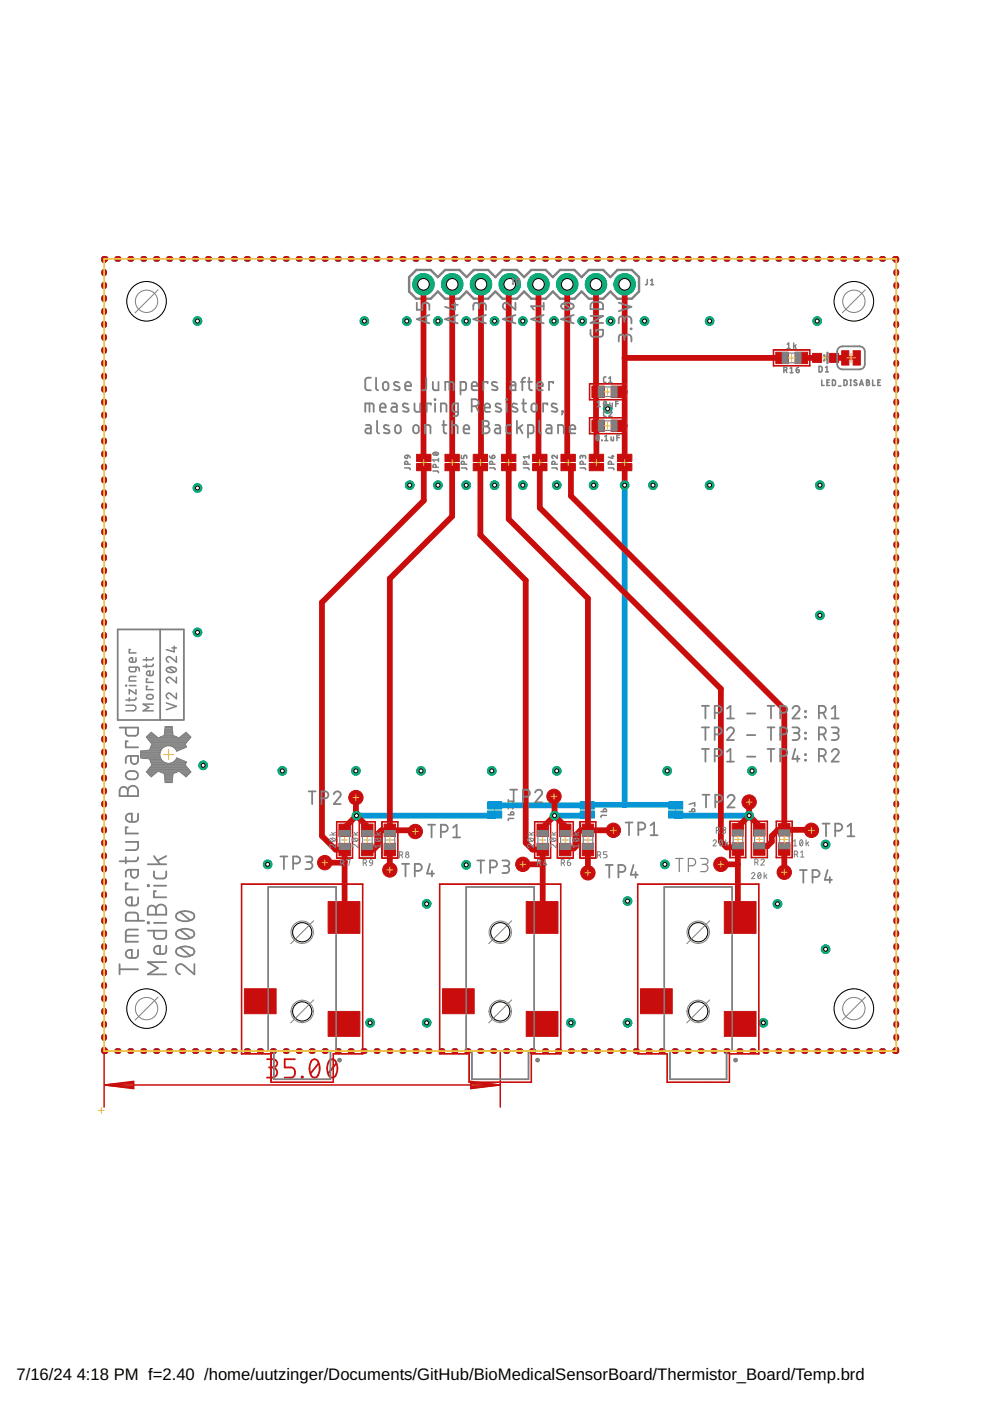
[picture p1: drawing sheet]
<svg xmlns="http://www.w3.org/2000/svg" width="210mm" height="297mm" viewBox="0 0 210 297" stroke-linecap="round" stroke-linejoin="round" font-family="sans-serif">
<defs><g id="words">
<g font-size="3.5">
<text x="3.5" y="292.5">7/16/24</text>
<text x="16.3" y="292.5">4:18 PM f=2.40 /home/uutzinger/Documents/GitHub/BioMedicalSensorBoard/Thermistor_Board/Temp.brd</text>
</g>
</g></defs>
<path d="M132.4 59.6v1.3M131.8 60.3h1.3M104.2 171.7h1.3M104.9 171.1v1.2M123.9 171.7h1.2M124.5 171.1v1.2M142.6 171.7h1.2M143.3 171.1v1.2" fill="none" stroke="#afd134" stroke-width=".21"/>
<g fill="none" stroke="#808080" stroke-width=".32">
<path d="M107.8 172.7h1.1l-.1-.5-.3-.1-.2 .2v.4M107.8 169.5v.7M107.8 170.9v.6M107.8 171.2h1.1l-.3 .3M107.8 169.9h1.1l-.3 .3M108.9 173.5h-1l-.1 .4M127.4 172.1h1.2l-.1-.6h-.4l-.2 .6M128.6 172.9h-1l-.2 .4M146.1 172.1h1.2v-.5l-.3-.2-.2 .1-.1 .6M146.1 170.5l1.2-.3v.7h-.1M147.3 172.9h-1l-.2 .4"/>
<circle cx="127.7" cy="170.5" r=".33"/>
<circle cx="128.3" cy="170.5" r=".26"/>
</g>
<g fill="#808080" stroke="#808080" stroke-width=".21">
<path d="M95.3 59.7h1.2v1.2h-1.2z"/>
<path d="M101.4 59.7h1.2v1.2h-1.2z"/>
<path d="M107.5 59.7h1.2v1.2h-1.2z"/>
<path d="M113.6 59.7h1.2v1.2h-1.2z"/>
<path d="M119.7 59.7h1.2v1.2h-1.2z"/>
<path d="M125.8 59.7h1.2v1.2h-1.2z"/>
<path d="M131.8 59.7h1.3v1.2h-1.3z"/>
<path d="M89.2 59.7h1.2v1.2h-1.2z"/>
</g>
<path d="M88.3 57.2h3l1.5 1.6 1.6-1.6h3l1.5 1.6 1.6-1.6h3l1.5 1.6 1.6-1.6h3l1.5 1.6 1.5-1.6h3.1l1.5 1.6 1.5-1.6h3.1l1.5 1.6 1.5-1.6h3.1l1.5 1.6 1.5-1.6h3.1l1.5 1.6v3l-1.5 1.5h-3.1l-1.5-1.5-1.5 1.5h-3.1l-1.5-1.5-1.5 1.5h-3.1l-1.5-1.5-1.5 1.5h-3.1l-1.5-1.5-1.5 1.5h-3l-1.6-1.5-1.5 1.5h-3l-1.6-1.5-1.5 1.5h-3l-1.6-1.5-1.5 1.5h-3l-1.6-1.5v-3z" fill="none" stroke="#808080" stroke-width=".51"/>
<g fill="#0696d7" stroke="#0696d7" stroke-width=".21">
<path d="M141.7 171.9h3.1v1.6h-3.1z"/>
<path d="M141.7 170h3.1v1.5h-3.1z"/>
<path d="M123 171.9h3v1.6h-3z"/>
<path d="M123 170h3v1.5h-3z"/>
<path d="M103.3 171.9h3.1v1.6h-3.1z"/>
<path d="M103.3 170h3.1v1.5h-3.1z"/>
</g>
<g fill="none" stroke="#0696d7" stroke-width="1.2">
<path d="M22.1 57.6v.3M22.4 54.9h-.3v.3M24.8 54.9h.3M27.6 54.9h.3M30.3 54.9h.3M33.1 54.9h.3M35.8 54.9h.3M38.6 54.9h.3M41.3 54.9h.3M44.1 54.9h.3M46.8 54.9h.3M49.6 54.9h.3"/>
<path d="M52.3 54.9h.3M55.1 54.9h.3M57.8 54.9h.3M60.6 54.9h.3M63.3 54.9h.3M66 54.9h.4M68.8 54.9h.3M71.5 54.9h.4M74.3 54.9h.3M77 54.9h.4M79.8 54.9h.3M82.5 54.9h.3"/>
<path d="M85.3 54.9h.3M88 54.9h.3M90.8 54.9h.3M93.5 54.9h.4M96.3 54.9h.3M99 54.9h.3M101.8 54.9h.3M104.5 54.9h.3M107.3 54.9h.3M110 54.9h.3M112.8 54.9h.3M115.5 54.9h.3"/>
<path d="M118.3 54.9h.3M121 54.9h.3M123.8 54.9h.3M126.5 54.9h.3M129.3 54.9h.3M132 54.9h.3M134.8 54.9h.3M137.5 54.9h.3M140.3 54.9h.3M143 54.9h.3M145.8 54.9h.3M148.5 54.9h.3"/>
<path d="M151.3 54.9h.3M154 54.9h.3M156.7 54.9h.4M159.5 54.9h.3M162.2 54.9h.4M165 54.9h.3M167.7 54.9h.3M170.5 54.9h.3M173.2 54.9h.3M176 54.9h.3M178.7 54.9h.3M181.5 54.9h.3"/>
<path d="M184.2 54.9h.3M187 54.9h.3M189.7 54.9h.3v.3M190 57.6v.3M22.1 60.4v.3M22.1 63.1v.3M22.1 65.9v.3M22.1 68.6v.3M22.1 71.4v.3M22.1 74.1v.3M22.1 76.9v.3M22.1 79.6v.3"/>
<path d="M190 60.4v.3M190 63.1v.3M190 65.9v.3M190 68.6v.3M190 71.4v.3M190 74.1v.3M190 76.9v.3M190 79.6v.3M22.1 82.4v.3M22.1 85.1v.3M22.1 87.9v.3M22.1 90.6v.3"/>
<path d="M22.1 93.4v.3M22.1 96.1v.3M22.1 98.8v.4M190 82.4v.3M190 85.1v.3M190 87.9v.3M190 90.6v.3M190 93.4v.3M190 96.1v.3M190 98.8v.4M22.1 101.6v.3M22.1 104.4v.3"/>
<path d="M22.1 107.1v.3M22.1 109.9v.3M22.1 112.6v.3M22.1 115.3v.4M22.1 118.1v.3M132.4 102.9v67.7M190 101.6v.3M190 104.4v.3M190 107.1v.3M190 109.9v.3M190 112.6v.3M190 115.3v.4"/>
<path d="M190 118.1v.3M22.1 120.8v.4M22.1 123.6v.3M22.1 126.3v.3M22.1 129.1v.3M22.1 131.8v.3M22.1 134.6v.3M22.1 137.3v.3M190 120.8v.4M190 123.6v.3M190 126.3v.3M190 129.1v.3"/>
<path d="M190 131.8v.3M190 134.6v.3M190 137.3v.3M22.1 140.1v.3M22.1 142.8v.3M22.1 145.6v.3M22.1 148.3v.3M22.1 151.1v.3M22.1 153.8v.3M22.1 156.6v.3M22.1 159.3v.3M190 140.1v.3"/>
<path d="M190 142.8v.3M190 145.6v.3M190 148.3v.3M190 151.1v.3M190 153.8v.3M190 156.6v.3M190 159.3v.3M22.1 162.1v.3M22.1 164.8v.3M22.1 167.6v.3M22.1 170.3v.3M22.1 173.1v.3"/>
<path d="M22.1 175.8v.3M22.1 178.6v.3M104.9 172.7l-.1 .2h-29.2M105.1 170.5l-.2 .3h38.4M124.5 172.7v.2h-6.9M143.3 172.7v.2h15.5M190 162.1v.3M190 164.8v.3M190 167.6v.3M190 170.3v.3M190 173.1v.3M190 175.8v.3"/>
<path d="M190 178.6v.3M22.1 181.3v.3M22.1 184v.4M22.1 186.8v.3M22.1 189.5v.4M22.1 192.3v.3M22.1 195.1v.3M22.1 197.8v.3M190 181.3v.3M190 184v.4M190 186.8v.3M190 189.5v.4"/>
<path d="M190 192.3v.3M190 195.1v.3M190 197.8v.3M22.1 200.6v.3M22.1 203.3v.3M22.1 206v.4M22.1 208.8v.3M22.1 211.5v.4M22.1 214.3v.3M22.1 217v.3M22.1 219.8v.3M190 200.6v.3"/>
<path d="M190 203.3v.3M190 206v.4M190 208.8v.3M190 211.5v.4M190 214.3v.3M190 217v.3M190 219.8v.3M22.1 222.5v.3h.3M24.8 222.8h.3M27.6 222.8h.3M30.3 222.8h.3M33.1 222.8h.3"/>
<path d="M35.8 222.8h.3M38.6 222.8h.3M41.3 222.8h.3M44.1 222.8h.3M46.8 222.8h.3M49.6 222.8h.3M52.3 222.8h.3M55.1 222.8h.3M57.8 222.8h.3M60.6 222.8h.3M63.3 222.8h.3M66 222.8h.4"/>
<path d="M68.8 222.8h.3M71.5 222.8h.4M74.3 222.8h.3M77 222.8h.4M79.8 222.8h.3M82.5 222.8h.3M85.3 222.8h.3M88 222.8h.3M90.8 222.8h.3M93.5 222.8h.4M96.3 222.8h.3M99 222.8h.3"/>
<path d="M101.8 222.8h.3M104.5 222.8h.3M107.3 222.8h.3M110 222.8h.3M112.8 222.8h.3M115.5 222.8h.3M118.3 222.8h.3M121 222.8h.3M123.8 222.8h.3M126.5 222.8h.3M129.3 222.8h.3M132 222.8h.3"/>
<path d="M134.8 222.8h.3M137.5 222.8h.3M140.3 222.8h.3M143 222.8h.3M145.8 222.8h.3M148.5 222.8h.3M151.3 222.8h.3M154 222.8h.3M156.7 222.8h.4M159.5 222.8h.3M162.2 222.8h.4M165 222.8h.3"/>
<path d="M167.7 222.8h.3M170.5 222.8h.3M173.2 222.8h.3M176 222.8h.3M178.7 222.8h.3M181.5 222.8h.3M184.2 222.8h.3M187 222.8h.3M190 222.5v.3h-.3"/>
</g>
<circle cx="132.4" cy="60.3" r="2.27" fill="#0dab76" stroke="#0dab76" stroke-width=".21"/>
<circle cx="132.4" cy="60.3" r="1.23" fill="#fff" stroke="#000" stroke-width=".21"/>
<circle cx="126.4" cy="60.3" r="2.27" fill="#0dab76" stroke="#0dab76" stroke-width=".21"/>
<circle cx="126.4" cy="60.3" r="1.23" fill="#fff" stroke="#000" stroke-width=".21"/>
<circle cx="120.3" cy="60.3" r="2.27" fill="#0dab76" stroke="#0dab76" stroke-width=".21"/>
<circle cx="120.3" cy="60.3" r="1.23" fill="#fff" stroke="#000" stroke-width=".21"/>
<circle cx="114.2" cy="60.3" r="2.27" fill="#0dab76" stroke="#0dab76" stroke-width=".21"/>
<circle cx="114.2" cy="60.3" r="1.23" fill="#fff" stroke="#000" stroke-width=".21"/>
<circle cx="108.1" cy="60.3" r="2.27" fill="#0dab76" stroke="#0dab76" stroke-width=".21"/>
<circle cx="108.1" cy="60.3" r="1.23" fill="#fff" stroke="#000" stroke-width=".21"/>
<circle cx="102" cy="60.3" r="2.27" fill="#0dab76" stroke="#0dab76" stroke-width=".21"/>
<circle cx="102" cy="60.3" r="1.23" fill="#fff" stroke="#000" stroke-width=".21"/>
<circle cx="95.9" cy="60.3" r="2.27" fill="#0dab76" stroke="#0dab76" stroke-width=".21"/>
<circle cx="95.9" cy="60.3" r="1.23" fill="#fff" stroke="#000" stroke-width=".21"/>
<circle cx="89.8" cy="60.3" r="2.27" fill="#0dab76" stroke="#0dab76" stroke-width=".21"/>
<circle cx="89.8" cy="60.3" r="1.23" fill="#fff" stroke="#000" stroke-width=".21"/>
<circle cx="132.4" cy="102.9" r=".91" fill="#0dab76" stroke="#0dab76" stroke-width=".21"/>
<circle cx="132.4" cy="102.9" r=".42" fill="#fff" stroke="#000" stroke-width=".21"/>
<circle cx="125.9" cy="102.9" r=".91" fill="#0dab76" stroke="#0dab76" stroke-width=".21"/>
<circle cx="125.9" cy="102.9" r=".42" fill="#fff" stroke="#000" stroke-width=".21"/>
<circle cx="118" cy="102.9" r=".91" fill="#0dab76" stroke="#0dab76" stroke-width=".21"/>
<circle cx="118" cy="102.9" r=".42" fill="#fff" stroke="#000" stroke-width=".21"/>
<circle cx="110.8" cy="102.9" r=".91" fill="#0dab76" stroke="#0dab76" stroke-width=".21"/>
<circle cx="110.8" cy="102.9" r=".42" fill="#fff" stroke="#000" stroke-width=".21"/>
<circle cx="138.5" cy="102.9" r=".91" fill="#0dab76" stroke="#0dab76" stroke-width=".21"/>
<circle cx="138.5" cy="102.9" r=".42" fill="#fff" stroke="#000" stroke-width=".21"/>
<circle cx="78.5" cy="216.9" r=".91" fill="#0dab76" stroke="#0dab76" stroke-width=".21"/>
<circle cx="78.5" cy="216.9" r=".42" fill="#fff" stroke="#000" stroke-width=".21"/>
<circle cx="150.5" cy="102.9" r=".91" fill="#0dab76" stroke="#0dab76" stroke-width=".21"/>
<circle cx="150.5" cy="102.9" r=".42" fill="#fff" stroke="#000" stroke-width=".21"/>
<circle cx="150.5" cy="68.1" r=".91" fill="#0dab76" stroke="#0dab76" stroke-width=".21"/>
<circle cx="150.5" cy="68.1" r=".42" fill="#fff" stroke="#000" stroke-width=".21"/>
<circle cx="77.3" cy="68.1" r=".91" fill="#0dab76" stroke="#0dab76" stroke-width=".21"/>
<circle cx="77.3" cy="68.1" r=".42" fill="#fff" stroke="#000" stroke-width=".21"/>
<circle cx="41.9" cy="68.1" r=".91" fill="#0dab76" stroke="#0dab76" stroke-width=".21"/>
<circle cx="41.9" cy="68.1" r=".42" fill="#fff" stroke="#000" stroke-width=".21"/>
<circle cx="175" cy="201.3" r=".91" fill="#0dab76" stroke="#0dab76" stroke-width=".21"/>
<circle cx="175" cy="201.3" r=".42" fill="#fff" stroke="#000" stroke-width=".21"/>
<circle cx="129.5" cy="68.1" r=".91" fill="#0dab76" stroke="#0dab76" stroke-width=".21"/>
<circle cx="129.5" cy="68.1" r=".42" fill="#fff" stroke="#000" stroke-width=".21"/>
<circle cx="110.8" cy="68.1" r=".91" fill="#0dab76" stroke="#0dab76" stroke-width=".21"/>
<circle cx="110.8" cy="68.1" r=".42" fill="#fff" stroke="#000" stroke-width=".21"/>
<circle cx="117.5" cy="68.1" r=".91" fill="#0dab76" stroke="#0dab76" stroke-width=".21"/>
<circle cx="117.5" cy="68.1" r=".42" fill="#fff" stroke="#000" stroke-width=".21"/>
<circle cx="123.4" cy="68.1" r=".91" fill="#0dab76" stroke="#0dab76" stroke-width=".21"/>
<circle cx="123.4" cy="68.1" r=".42" fill="#fff" stroke="#000" stroke-width=".21"/>
<circle cx="118" cy="163.4" r=".91" fill="#0dab76" stroke="#0dab76" stroke-width=".21"/>
<circle cx="118" cy="163.4" r=".42" fill="#fff" stroke="#000" stroke-width=".21"/>
<circle cx="159.4" cy="163.4" r=".91" fill="#0dab76" stroke="#0dab76" stroke-width=".21"/>
<circle cx="159.4" cy="163.4" r=".42" fill="#fff" stroke="#000" stroke-width=".21"/>
<circle cx="141" cy="183.3" r=".91" fill="#0dab76" stroke="#0dab76" stroke-width=".21"/>
<circle cx="141" cy="183.3" r=".42" fill="#fff" stroke="#000" stroke-width=".21"/>
<circle cx="175" cy="179" r=".91" fill="#0dab76" stroke="#0dab76" stroke-width=".21"/>
<circle cx="175" cy="179" r=".42" fill="#fff" stroke="#000" stroke-width=".21"/>
<circle cx="141.5" cy="163.4" r=".91" fill="#0dab76" stroke="#0dab76" stroke-width=".21"/>
<circle cx="141.5" cy="163.4" r=".42" fill="#fff" stroke="#000" stroke-width=".21"/>
<circle cx="133.1" cy="191.1" r=".91" fill="#0dab76" stroke="#0dab76" stroke-width=".21"/>
<circle cx="133.1" cy="191.1" r=".42" fill="#fff" stroke="#000" stroke-width=".21"/>
<circle cx="133.1" cy="216.9" r=".91" fill="#0dab76" stroke="#0dab76" stroke-width=".21"/>
<circle cx="133.1" cy="216.9" r=".42" fill="#fff" stroke="#000" stroke-width=".21"/>
<circle cx="128.8" cy="86.7" r=".91" fill="#0dab76" stroke="#0dab76" stroke-width=".21"/>
<circle cx="128.8" cy="86.7" r=".42" fill="#fff" stroke="#000" stroke-width=".21"/>
<circle cx="104.9" cy="68.1" r=".91" fill="#0dab76" stroke="#0dab76" stroke-width=".21"/>
<circle cx="104.9" cy="68.1" r=".42" fill="#fff" stroke="#000" stroke-width=".21"/>
<circle cx="98.8" cy="68.1" r=".91" fill="#0dab76" stroke="#0dab76" stroke-width=".21"/>
<circle cx="98.8" cy="68.1" r=".42" fill="#fff" stroke="#000" stroke-width=".21"/>
<circle cx="92.9" cy="68.1" r=".91" fill="#0dab76" stroke="#0dab76" stroke-width=".21"/>
<circle cx="92.9" cy="68.1" r=".42" fill="#fff" stroke="#000" stroke-width=".21"/>
<circle cx="86.3" cy="68.1" r=".91" fill="#0dab76" stroke="#0dab76" stroke-width=".21"/>
<circle cx="86.3" cy="68.1" r=".42" fill="#fff" stroke="#000" stroke-width=".21"/>
<circle cx="136.7" cy="68.1" r=".91" fill="#0dab76" stroke="#0dab76" stroke-width=".21"/>
<circle cx="136.7" cy="68.1" r=".42" fill="#fff" stroke="#000" stroke-width=".21"/>
<circle cx="104.9" cy="102.9" r=".91" fill="#0dab76" stroke="#0dab76" stroke-width=".21"/>
<circle cx="104.9" cy="102.9" r=".42" fill="#fff" stroke="#000" stroke-width=".21"/>
<circle cx="98.8" cy="102.9" r=".91" fill="#0dab76" stroke="#0dab76" stroke-width=".21"/>
<circle cx="98.8" cy="102.9" r=".42" fill="#fff" stroke="#000" stroke-width=".21"/>
<circle cx="92.9" cy="102.9" r=".91" fill="#0dab76" stroke="#0dab76" stroke-width=".21"/>
<circle cx="92.9" cy="102.9" r=".42" fill="#fff" stroke="#000" stroke-width=".21"/>
<circle cx="86.9" cy="102.9" r=".91" fill="#0dab76" stroke="#0dab76" stroke-width=".21"/>
<circle cx="86.9" cy="102.9" r=".42" fill="#fff" stroke="#000" stroke-width=".21"/>
<circle cx="104.3" cy="163.4" r=".91" fill="#0dab76" stroke="#0dab76" stroke-width=".21"/>
<circle cx="104.3" cy="163.4" r=".42" fill="#fff" stroke="#000" stroke-width=".21"/>
<circle cx="89.3" cy="163.4" r=".91" fill="#0dab76" stroke="#0dab76" stroke-width=".21"/>
<circle cx="89.3" cy="163.4" r=".42" fill="#fff" stroke="#000" stroke-width=".21"/>
<circle cx="75.5" cy="163.4" r=".91" fill="#0dab76" stroke="#0dab76" stroke-width=".21"/>
<circle cx="75.5" cy="163.4" r=".42" fill="#fff" stroke="#000" stroke-width=".21"/>
<circle cx="59.9" cy="163.4" r=".91" fill="#0dab76" stroke="#0dab76" stroke-width=".21"/>
<circle cx="59.9" cy="163.4" r=".42" fill="#fff" stroke="#000" stroke-width=".21"/>
<circle cx="56.7" cy="183.3" r=".91" fill="#0dab76" stroke="#0dab76" stroke-width=".21"/>
<circle cx="56.7" cy="183.3" r=".42" fill="#fff" stroke="#000" stroke-width=".21"/>
<circle cx="98.8" cy="183.4" r=".91" fill="#0dab76" stroke="#0dab76" stroke-width=".21"/>
<circle cx="98.8" cy="183.4" r=".42" fill="#fff" stroke="#000" stroke-width=".21"/>
<circle cx="121.1" cy="216.9" r=".91" fill="#0dab76" stroke="#0dab76" stroke-width=".21"/>
<circle cx="121.1" cy="216.9" r=".42" fill="#fff" stroke="#000" stroke-width=".21"/>
<circle cx="161.8" cy="216.9" r=".91" fill="#0dab76" stroke="#0dab76" stroke-width=".21"/>
<circle cx="161.8" cy="216.9" r=".42" fill="#fff" stroke="#000" stroke-width=".21"/>
<circle cx="90.5" cy="216.9" r=".91" fill="#0dab76" stroke="#0dab76" stroke-width=".21"/>
<circle cx="90.5" cy="216.9" r=".42" fill="#fff" stroke="#000" stroke-width=".21"/>
<circle cx="90.5" cy="191.6" r=".91" fill="#0dab76" stroke="#0dab76" stroke-width=".21"/>
<circle cx="90.5" cy="191.6" r=".42" fill="#fff" stroke="#000" stroke-width=".21"/>
<circle cx="164.8" cy="191.6" r=".91" fill="#0dab76" stroke="#0dab76" stroke-width=".21"/>
<circle cx="164.8" cy="191.6" r=".42" fill="#fff" stroke="#000" stroke-width=".21"/>
<circle cx="41.9" cy="103.5" r=".91" fill="#0dab76" stroke="#0dab76" stroke-width=".21"/>
<circle cx="41.9" cy="103.5" r=".42" fill="#fff" stroke="#000" stroke-width=".21"/>
<circle cx="41.9" cy="134.1" r=".91" fill="#0dab76" stroke="#0dab76" stroke-width=".21"/>
<circle cx="41.9" cy="134.1" r=".42" fill="#fff" stroke="#000" stroke-width=".21"/>
<circle cx="43.1" cy="162.3" r=".91" fill="#0dab76" stroke="#0dab76" stroke-width=".21"/>
<circle cx="43.1" cy="162.3" r=".42" fill="#fff" stroke="#000" stroke-width=".21"/>
<circle cx="173.8" cy="130.5" r=".91" fill="#0dab76" stroke="#0dab76" stroke-width=".21"/>
<circle cx="173.8" cy="130.5" r=".42" fill="#fff" stroke="#000" stroke-width=".21"/>
<circle cx="173.8" cy="102.9" r=".91" fill="#0dab76" stroke="#0dab76" stroke-width=".21"/>
<circle cx="173.8" cy="102.9" r=".42" fill="#fff" stroke="#000" stroke-width=".21"/>
<circle cx="173.2" cy="68.1" r=".91" fill="#0dab76" stroke="#0dab76" stroke-width=".21"/>
<circle cx="173.2" cy="68.1" r=".42" fill="#fff" stroke="#000" stroke-width=".21"/>
<circle cx="158.8" cy="172.9" r=".91" fill="#0dab76" stroke="#0dab76" stroke-width=".21"/>
<circle cx="158.8" cy="172.9" r=".42" fill="#fff" stroke="#000" stroke-width=".21"/>
<circle cx="117.6" cy="172.9" r=".91" fill="#0dab76" stroke="#0dab76" stroke-width=".21"/>
<circle cx="117.6" cy="172.9" r=".42" fill="#fff" stroke="#000" stroke-width=".21"/>
<circle cx="75.6" cy="172.9" r=".91" fill="#0dab76" stroke="#0dab76" stroke-width=".21"/>
<circle cx="75.6" cy="172.9" r=".42" fill="#fff" stroke="#000" stroke-width=".21"/>
<g fill="none" stroke="#c90d0c" stroke-width=".32">
<path d="M22.1 222.8v11.9M22.2 230h83.7M22.2 230l6.1-.7v1.5zM22.2 230l6.1 .4M22.2 230l6.1 .7M28.3 229.7l-6.1 .3M28.3 229.4l-6.1 .6M99.8 229.3l6.1 .7-6.1 .8zM99.8 229.7l6.1 .3M99.8 229.4l6.1 .6M105.9 230l-6.1 .4M105.9 230l-6.1 .7"/>
<path d="M106.1 222.8v11.9"/>
</g>
<path d="M156.4 194.5h.5M56.6 224.6h1.3a.87 .87 0 0 1 .9 .8 .87 .87 0 0 1-.9 .9h-.9M57.7 226.3a1.08 1.08 0 0 1 1.1 1.1 1.08 1.08 0 0 1-1.1 1.1h-1.1M62.5 224.6h-2.1v1.7h1.3a1.1 1.1 0 0 1 .8 1.1 1.1 1.1 0 0 1-.8 1.1h-1.3M64 228.3h.2v.2h-.2zM66.1 224.9a.9 .9 0 0 1 1-.2 .9 .9 0 0 1 .5 .9 2.59 2.59 0 0 1-.6 2.9h-.5a2.79 2.79 0 0 1-.4-3.6zM67.6 225.4l-1.8 2.2M69.8 224.9a.91 .91 0 0 1 1-.2 .91 .91 0 0 1 .6 .9 2.54 2.54 0 0 1-.7 2.9h-.5a2.79 2.79 0 0 1-.4-3.6zM71.3 225.4l-1.7 2.2" fill="none" stroke="#c90d0c" stroke-width=".38"/>
<g fill="#c90d0c" stroke="#c90d0c" stroke-width=".21">
<path d="M155.2 174.6h2.4v2.6h-2.4z"/>
<path d="M155.2 178.7h2.4v2.6h-2.4z"/>
<path d="M165.1 174.6h2.4v2.6h-2.4z"/>
<path d="M165.1 178.7h2.4v2.6h-2.4z"/>
<path d="M159.8 174.6h2.4v2.6h-2.4z"/>
<path d="M159.8 178.7h2.4v2.6h-2.4z"/>
<path d="M135.8 209.6h6.7v5.3h-6.7z"/>
<path d="M153.6 214.4h6.7v5.3h-6.7z"/>
<path d="M153.6 191.2h6.7v6.7h-6.7z"/>
<path d="M112.9 98.3h3.1v1.5h-3.1z"/>
<path d="M112.9 96.3h3.1v1.6h-3.1z"/>
<path d="M118.9 98.3h3.1v1.5h-3.1z"/>
<path d="M118.9 96.3h3.1v1.6h-3.1z"/>
<path d="M124.9 98.3h3.1v1.5h-3.1z"/>
<path d="M124.9 96.3h3.1v1.6h-3.1z"/>
<path d="M130.9 98.3h3.1v1.5h-3.1z"/>
<path d="M130.9 96.3h3.1v1.6h-3.1z"/>
<path d="M125.5 81.9h2.6v2.4h-2.6z"/>
<path d="M129.6 81.9h2.6v2.4h-2.6z"/>
<path d="M125.5 89.1h2.6v2.4h-2.6z"/>
<path d="M129.6 89.1h2.6v2.4h-2.6z"/>
<path d="M168.6 74.7h2.6v2.4h-2.6z"/>
<path d="M164.5 74.7h2.6v2.4h-2.6z"/>
<path d="M175.9 74.9h1.9v1.9h-1.9z"/>
<path d="M172.3 74.9h1.9v1.9h-1.9z"/>
<path d="M180.9 74.4h1.5v3h-1.5z"/>
<path d="M178.5 74.4h1.5v3h-1.5z"/>
<path d="M113.9 174.7h2.4v2.7h-2.4z"/>
<path d="M113.9 178.8h2.4v2.6h-2.4z"/>
<path d="M123.4 174.7h2.5v2.7h-2.5z"/>
<path d="M123.4 178.8h2.5v2.6h-2.5z"/>
<path d="M118.6 174.7h2.5v2.7h-2.5z"/>
<path d="M118.6 178.8h2.5v2.6h-2.5z"/>
<path d="M93.8 209.6h6.7v5.3h-6.7z"/>
<path d="M111.6 214.4h6.7v5.3h-6.7z"/>
<path d="M111.6 191.2h6.7v6.7h-6.7z"/>
<path d="M100.3 98.3h3.1v1.5h-3.1z"/>
<path d="M100.3 96.3h3.1v1.6h-3.1z"/>
<path d="M106.3 98.3h3.1v1.5h-3.1z"/>
<path d="M106.3 96.3h3.1v1.6h-3.1z"/>
<path d="M71.9 174.7h2.4v2.7h-2.4z"/>
<path d="M71.9 178.8h2.4v2.6h-2.4z"/>
<path d="M81.4 174.7h2.5v2.7h-2.5z"/>
<path d="M81.4 178.8h2.5v2.6h-2.5z"/>
<path d="M76.7 174.7h2.4v2.7h-2.4z"/>
<path d="M76.7 178.8h2.4v2.6h-2.4z"/>
<path d="M51.8 209.6h6.7v5.3h-6.7z"/>
<path d="M69.6 214.4h6.7v5.3h-6.7z"/>
<path d="M69.6 191.2h6.7v6.7h-6.7z"/>
<path d="M88.3 98.3h3.1v1.5h-3.1z"/>
<path d="M88.3 96.3h3.1v1.6h-3.1z"/>
<path d="M94.3 98.3h3.1v1.5h-3.1z"/>
<path d="M94.3 96.3h3.1v1.6h-3.1z"/>
</g>
<g fill="#c90d0c" stroke="#c90d0c" stroke-width=".21">
<circle cx="158.8" cy="170.1" r="1.52"/>
<circle cx="152.8" cy="183.3" r="1.52"/>
<circle cx="172" cy="176" r="1.52"/>
<circle cx="166.3" cy="184.9" r="1.52"/>
<circle cx="117.5" cy="168.8" r="1.52"/>
<circle cx="110.8" cy="183.3" r="1.52"/>
<circle cx="130" cy="176" r="1.52"/>
<circle cx="124.7" cy="185.1" r="1.52"/>
<circle cx="75.5" cy="169.1" r="1.52"/>
<circle cx="68.9" cy="182.9" r="1.52"/>
<circle cx="88.1" cy="176.3" r="1.52"/>
<circle cx="82.7" cy="184.4" r="1.52"/>
</g>
<path d="M179.2 75.9h2.5" fill="none" stroke="#c90d0c" stroke-width=".61"/>
<g fill="none" stroke="#c90d0c" stroke-width="1.2">
<path d="M22.1 57.6v.3M22.4 54.9h-.3v.3M24.8 54.9h.3M27.6 54.9h.3M30.3 54.9h.3M33.1 54.9h.3M35.8 54.9h.3M38.6 54.9h.3M41.3 54.9h.3M44.1 54.9h.3M46.8 54.9h.3M49.6 54.9h.3"/>
<path d="M52.3 54.9h.3M55.1 54.9h.3M57.8 54.9h.3M60.6 54.9h.3M63.3 54.9h.3M66 54.9h.4M68.8 54.9h.3M71.5 54.9h.4M74.3 54.9h.3M77 54.9h.4M79.8 54.9h.3M82.5 54.9h.3"/>
<path d="M85.3 54.9h.3M88 54.9h.3M90.8 54.9h.3M93.5 54.9h.4M96.3 54.9h.3M99 54.9h.3M101.8 54.9h.3M104.5 54.9h.3M107.3 54.9h.3M110 54.9h.3M112.8 54.9h.3M115.5 54.9h.3"/>
<path d="M118.3 54.9h.3M121 54.9h.3M123.8 54.9h.3M126.5 54.9h.3M129.3 54.9h.3M132 54.9h.3M134.8 54.9h.3M137.5 54.9h.3M140.3 54.9h.3M143 54.9h.3M145.8 54.9h.3M148.5 54.9h.3"/>
<path d="M151.3 54.9h.3M154 54.9h.3M156.7 54.9h.4M159.5 54.9h.3M162.2 54.9h.4M165 54.9h.3M167.7 54.9h.3M170.5 54.9h.3M173.2 54.9h.3M176 54.9h.3M178.7 54.9h.3M181.5 54.9h.3"/>
<path d="M184.2 54.9h.3M187 54.9h.3M189.7 54.9h.3v.3M190 57.6v.3M22.1 60.4v.3M22.1 63.1v.3M22.1 65.9v.3M22.1 68.6v.3M22.1 71.4v.3M22.1 74.1v.3M22.1 76.9v.3M22.1 79.6v.3"/>
<path d="M89.8 60.3l.1 36.8M95.9 60.3v36.8M102 60.3v36.7l-.1 .1M108.1 60.3l-.2 .2v36.6M114.2 60.3v36.5l.2 .3M120.3 60.3v36.6l.2 .2M126.4 60.3v30.4l.4-.4M132.4 60.3v36.8M132.4 75.9h33.4M169.9 75.9h3.3M176.8 75.9h2.4M190 60.4v.3"/>
<path d="M190 63.1v.3M190 65.9v.3M190 68.6v.3M190 71.4v.3M190 74.1v.3M190 76.9v.3M190 79.6v.3M22.1 82.4v.3M22.1 85.1v.3M22.1 87.9v.3M22.1 90.6v.3M22.1 93.4v.3"/>
<path d="M22.1 96.1v.3M22.1 98.8v.4M89.9 99v7.1l-21.6 21.6v49.5l2.8 2.9h2v14.4h-.2M95.9 99v10.5l-13.2 13.2v53.3M101.9 99v14.4l9.6 9.6v55.7l1.4 1.4h2.2v14.3l-.2 .1M107.9 99v11.1l16.8 16.8v49.1M114.4 99v8.7l38.4 38.3v32.5l1.3 1.2h2l.3 .3v14.5M120.5 99l.6 .7v5.5l45.2 45.2v25.5M126.4 90.6v6.5M126.8 83.1l-.4 .4M130.9 90.3h1.5M130.9 83.1l.3-.3h.9l.3 .3"/>
<path d="M132.4 99v3.9M190 82.4v.3M190 85.1v.3M190 87.9v.3M190 90.6v.3M190 93.4v.3M190 96.1v.3M190 98.8v.4M22.1 101.6v.3M22.1 104.4v.3M22.1 107.1v.3M22.1 109.9v.3"/>
<path d="M22.1 112.6v.3M22.1 115.3v.4M22.1 118.1v.3M190 101.6v.3M190 104.4v.3M190 107.1v.3M190 109.9v.3M190 112.6v.3M190 115.3v.4M190 118.1v.3M22.1 120.8v.4M22.1 123.6v.3"/>
<path d="M22.1 126.3v.3M22.1 129.1v.3M22.1 131.8v.3M22.1 134.6v.3M22.1 137.3v.3M190 120.8v.4M190 123.6v.3M190 126.3v.3M190 129.1v.3M190 131.8v.3M190 134.6v.3M190 137.3v.3"/>
<path d="M22.1 140.1v.3M22.1 142.8v.3M22.1 145.6v.3M22.1 148.3v.3M22.1 151.1v.3M22.1 153.8v.3M22.1 156.6v.3M22.1 159.3v.3M190 140.1v.3M190 142.8v.3M190 145.6v.3M190 148.3v.3"/>
<path d="M190 151.1v.3M190 153.8v.3M190 156.6v.3M190 159.3v.3M22.1 162.1v.3M22.1 164.8v.3M22.1 167.6v.3M22.1 170.3v.3M22.1 173.1v.3M22.1 175.8v.3M22.1 178.6v.3M75.5 169.1v3.7l2.4 2.4v.8"/>
<path d="M75.6 172.9l-2.5 2.6v.5M88.1 176.3l-.3-.3h-6.9l-.8 .8v2.4l-.9 .9h-1.3M117.5 168.8l.1 .2v3.9M117.6 172.9l-2.5 2.6v.5M117.6 172.9l2.2 2.3v.8M130 176h-6.9l-.8 .9v2.4l-.7 .6h-1.5l-.3 .2M158.8 172.9l-2.4 2.4v.6M158.8 170.1v2.8M158.8 172.9l2.2 2.2v.8M172 176l-7-.1-1.4 1.3v1.3l-.9 .9h-1.1l-.6 .6M190 162.1v.3M190 164.8v.3"/>
<path d="M190 167.6v.3M190 170.3v.3M190 173.1v.3M190 175.8v.3M190 178.6v.3M22.1 181.3v.3M22.1 184v.4M22.1 186.8v.3M22.1 189.5v.4M22.1 192.3v.3M22.1 195.1v.3M22.1 197.8v.3"/>
<path d="M73.1 182.8l-.2 .1h-4M82.7 180.1v4.3M110.8 183.3h4.3M124.7 180.1v5M152.8 183.3h3.6M166.3 180v4.9M190 181.3v.3M190 184v.4M190 186.8v.3M190 189.5v.4M190 192.3v.3M190 195.1v.3"/>
<path d="M190 197.8v.3M22.1 200.6v.3M22.1 203.3v.3M22.1 206v.4M22.1 208.8v.3M22.1 211.5v.4M22.1 214.3v.3M22.1 217v.3M22.1 219.8v.3M190 200.6v.3M190 203.3v.3M190 206v.4"/>
<path d="M190 208.8v.3M190 211.5v.4M190 214.3v.3M190 217v.3M190 219.8v.3M22.1 222.5v.3h.3M24.8 222.8h.3M27.6 222.8h.3M30.3 222.8h.3M33.1 222.8h.3M35.8 222.8h.3M38.6 222.8h.3"/>
<path d="M41.3 222.8h.3M44.1 222.8h.3M46.8 222.8h.3M49.6 222.8h.3M52.3 222.8h.3M55.1 222.8h.3M57.8 222.8h.3M60.6 222.8h.3M63.3 222.8h.3M66 222.8h.4M68.8 222.8h.3M71.5 222.8h.4"/>
<path d="M74.3 222.8h.3M77 222.8h.4M79.8 222.8h.3M82.5 222.8h.3M85.3 222.8h.3M88 222.8h.3M90.8 222.8h.3M93.5 222.8h.4M96.3 222.8h.3M99 222.8h.3M101.8 222.8h.3M104.5 222.8h.3"/>
<path d="M107.3 222.8h.3M110 222.8h.3M112.8 222.8h.3M115.5 222.8h.3M118.3 222.8h.3M121 222.8h.3M123.8 222.8h.3M126.5 222.8h.3M129.3 222.8h.3M132 222.8h.3M134.8 222.8h.3M137.5 222.8h.3"/>
<path d="M140.3 222.8h.3M143 222.8h.3M145.8 222.8h.3M148.5 222.8h.3M151.3 222.8h.3M154 222.8h.3M156.7 222.8h.4M159.5 222.8h.3M162.2 222.8h.4M165 222.8h.3M167.7 222.8h.3M170.5 222.8h.3"/>
<path d="M173.2 222.8h.3M176 222.8h.3M178.7 222.8h.3M181.5 222.8h.3M184.2 222.8h.3M187 222.8h.3M190 222.5v.3h-.3"/>
</g>
<circle cx="132.4" cy="60.3" r="2.27" fill="#0dab76" stroke="#0dab76" stroke-width=".21"/>
<circle cx="132.4" cy="60.3" r="1.23" fill="#fff" stroke="#000" stroke-width=".21"/>
<circle cx="126.4" cy="60.3" r="2.27" fill="#0dab76" stroke="#0dab76" stroke-width=".21"/>
<circle cx="126.4" cy="60.3" r="1.23" fill="#fff" stroke="#000" stroke-width=".21"/>
<circle cx="120.3" cy="60.3" r="2.27" fill="#0dab76" stroke="#0dab76" stroke-width=".21"/>
<circle cx="120.3" cy="60.3" r="1.23" fill="#fff" stroke="#000" stroke-width=".21"/>
<circle cx="114.2" cy="60.3" r="2.27" fill="#0dab76" stroke="#0dab76" stroke-width=".21"/>
<circle cx="114.2" cy="60.3" r="1.23" fill="#fff" stroke="#000" stroke-width=".21"/>
<circle cx="108.1" cy="60.3" r="2.27" fill="#0dab76" stroke="#0dab76" stroke-width=".21"/>
<circle cx="108.1" cy="60.3" r="1.23" fill="#fff" stroke="#000" stroke-width=".21"/>
<circle cx="102" cy="60.3" r="2.27" fill="#0dab76" stroke="#0dab76" stroke-width=".21"/>
<circle cx="102" cy="60.3" r="1.23" fill="#fff" stroke="#000" stroke-width=".21"/>
<circle cx="95.9" cy="60.3" r="2.27" fill="#0dab76" stroke="#0dab76" stroke-width=".21"/>
<circle cx="95.9" cy="60.3" r="1.23" fill="#fff" stroke="#000" stroke-width=".21"/>
<circle cx="89.8" cy="60.3" r="2.27" fill="#0dab76" stroke="#0dab76" stroke-width=".21"/>
<circle cx="89.8" cy="60.3" r="1.23" fill="#fff" stroke="#000" stroke-width=".21"/>
<circle cx="132.4" cy="102.9" r=".91" fill="#0dab76" stroke="#0dab76" stroke-width=".21"/>
<circle cx="132.4" cy="102.9" r=".42" fill="#fff" stroke="#000" stroke-width=".21"/>
<circle cx="125.9" cy="102.9" r=".91" fill="#0dab76" stroke="#0dab76" stroke-width=".21"/>
<circle cx="125.9" cy="102.9" r=".42" fill="#fff" stroke="#000" stroke-width=".21"/>
<circle cx="118" cy="102.9" r=".91" fill="#0dab76" stroke="#0dab76" stroke-width=".21"/>
<circle cx="118" cy="102.9" r=".42" fill="#fff" stroke="#000" stroke-width=".21"/>
<circle cx="110.8" cy="102.9" r=".91" fill="#0dab76" stroke="#0dab76" stroke-width=".21"/>
<circle cx="110.8" cy="102.9" r=".42" fill="#fff" stroke="#000" stroke-width=".21"/>
<circle cx="138.5" cy="102.9" r=".91" fill="#0dab76" stroke="#0dab76" stroke-width=".21"/>
<circle cx="138.5" cy="102.9" r=".42" fill="#fff" stroke="#000" stroke-width=".21"/>
<circle cx="78.5" cy="216.9" r=".91" fill="#0dab76" stroke="#0dab76" stroke-width=".21"/>
<circle cx="78.5" cy="216.9" r=".42" fill="#fff" stroke="#000" stroke-width=".21"/>
<circle cx="150.5" cy="102.9" r=".91" fill="#0dab76" stroke="#0dab76" stroke-width=".21"/>
<circle cx="150.5" cy="102.9" r=".42" fill="#fff" stroke="#000" stroke-width=".21"/>
<circle cx="150.5" cy="68.1" r=".91" fill="#0dab76" stroke="#0dab76" stroke-width=".21"/>
<circle cx="150.5" cy="68.1" r=".42" fill="#fff" stroke="#000" stroke-width=".21"/>
<circle cx="77.3" cy="68.1" r=".91" fill="#0dab76" stroke="#0dab76" stroke-width=".21"/>
<circle cx="77.3" cy="68.1" r=".42" fill="#fff" stroke="#000" stroke-width=".21"/>
<circle cx="41.9" cy="68.1" r=".91" fill="#0dab76" stroke="#0dab76" stroke-width=".21"/>
<circle cx="41.9" cy="68.1" r=".42" fill="#fff" stroke="#000" stroke-width=".21"/>
<circle cx="175" cy="201.3" r=".91" fill="#0dab76" stroke="#0dab76" stroke-width=".21"/>
<circle cx="175" cy="201.3" r=".42" fill="#fff" stroke="#000" stroke-width=".21"/>
<circle cx="129.5" cy="68.1" r=".91" fill="#0dab76" stroke="#0dab76" stroke-width=".21"/>
<circle cx="129.5" cy="68.1" r=".42" fill="#fff" stroke="#000" stroke-width=".21"/>
<circle cx="110.8" cy="68.1" r=".91" fill="#0dab76" stroke="#0dab76" stroke-width=".21"/>
<circle cx="110.8" cy="68.1" r=".42" fill="#fff" stroke="#000" stroke-width=".21"/>
<circle cx="117.5" cy="68.1" r=".91" fill="#0dab76" stroke="#0dab76" stroke-width=".21"/>
<circle cx="117.5" cy="68.1" r=".42" fill="#fff" stroke="#000" stroke-width=".21"/>
<circle cx="123.4" cy="68.1" r=".91" fill="#0dab76" stroke="#0dab76" stroke-width=".21"/>
<circle cx="123.4" cy="68.1" r=".42" fill="#fff" stroke="#000" stroke-width=".21"/>
<circle cx="118" cy="163.4" r=".91" fill="#0dab76" stroke="#0dab76" stroke-width=".21"/>
<circle cx="118" cy="163.4" r=".42" fill="#fff" stroke="#000" stroke-width=".21"/>
<circle cx="159.4" cy="163.4" r=".91" fill="#0dab76" stroke="#0dab76" stroke-width=".21"/>
<circle cx="159.4" cy="163.4" r=".42" fill="#fff" stroke="#000" stroke-width=".21"/>
<circle cx="141" cy="183.3" r=".91" fill="#0dab76" stroke="#0dab76" stroke-width=".21"/>
<circle cx="141" cy="183.3" r=".42" fill="#fff" stroke="#000" stroke-width=".21"/>
<circle cx="175" cy="179" r=".91" fill="#0dab76" stroke="#0dab76" stroke-width=".21"/>
<circle cx="175" cy="179" r=".42" fill="#fff" stroke="#000" stroke-width=".21"/>
<circle cx="141.5" cy="163.4" r=".91" fill="#0dab76" stroke="#0dab76" stroke-width=".21"/>
<circle cx="141.5" cy="163.4" r=".42" fill="#fff" stroke="#000" stroke-width=".21"/>
<circle cx="133.1" cy="191.1" r=".91" fill="#0dab76" stroke="#0dab76" stroke-width=".21"/>
<circle cx="133.1" cy="191.1" r=".42" fill="#fff" stroke="#000" stroke-width=".21"/>
<circle cx="133.1" cy="216.9" r=".91" fill="#0dab76" stroke="#0dab76" stroke-width=".21"/>
<circle cx="133.1" cy="216.9" r=".42" fill="#fff" stroke="#000" stroke-width=".21"/>
<circle cx="128.8" cy="86.7" r=".91" fill="#0dab76" stroke="#0dab76" stroke-width=".21"/>
<circle cx="128.8" cy="86.7" r=".42" fill="#fff" stroke="#000" stroke-width=".21"/>
<circle cx="104.9" cy="68.1" r=".91" fill="#0dab76" stroke="#0dab76" stroke-width=".21"/>
<circle cx="104.9" cy="68.1" r=".42" fill="#fff" stroke="#000" stroke-width=".21"/>
<circle cx="98.8" cy="68.1" r=".91" fill="#0dab76" stroke="#0dab76" stroke-width=".21"/>
<circle cx="98.8" cy="68.1" r=".42" fill="#fff" stroke="#000" stroke-width=".21"/>
<circle cx="92.9" cy="68.1" r=".91" fill="#0dab76" stroke="#0dab76" stroke-width=".21"/>
<circle cx="92.9" cy="68.1" r=".42" fill="#fff" stroke="#000" stroke-width=".21"/>
<circle cx="86.3" cy="68.1" r=".91" fill="#0dab76" stroke="#0dab76" stroke-width=".21"/>
<circle cx="86.3" cy="68.1" r=".42" fill="#fff" stroke="#000" stroke-width=".21"/>
<circle cx="136.7" cy="68.1" r=".91" fill="#0dab76" stroke="#0dab76" stroke-width=".21"/>
<circle cx="136.7" cy="68.1" r=".42" fill="#fff" stroke="#000" stroke-width=".21"/>
<circle cx="104.9" cy="102.9" r=".91" fill="#0dab76" stroke="#0dab76" stroke-width=".21"/>
<circle cx="104.9" cy="102.9" r=".42" fill="#fff" stroke="#000" stroke-width=".21"/>
<circle cx="98.8" cy="102.9" r=".91" fill="#0dab76" stroke="#0dab76" stroke-width=".21"/>
<circle cx="98.8" cy="102.9" r=".42" fill="#fff" stroke="#000" stroke-width=".21"/>
<circle cx="92.9" cy="102.9" r=".91" fill="#0dab76" stroke="#0dab76" stroke-width=".21"/>
<circle cx="92.9" cy="102.9" r=".42" fill="#fff" stroke="#000" stroke-width=".21"/>
<circle cx="86.9" cy="102.9" r=".91" fill="#0dab76" stroke="#0dab76" stroke-width=".21"/>
<circle cx="86.9" cy="102.9" r=".42" fill="#fff" stroke="#000" stroke-width=".21"/>
<circle cx="104.3" cy="163.4" r=".91" fill="#0dab76" stroke="#0dab76" stroke-width=".21"/>
<circle cx="104.3" cy="163.4" r=".42" fill="#fff" stroke="#000" stroke-width=".21"/>
<circle cx="89.3" cy="163.4" r=".91" fill="#0dab76" stroke="#0dab76" stroke-width=".21"/>
<circle cx="89.3" cy="163.4" r=".42" fill="#fff" stroke="#000" stroke-width=".21"/>
<circle cx="75.5" cy="163.4" r=".91" fill="#0dab76" stroke="#0dab76" stroke-width=".21"/>
<circle cx="75.5" cy="163.4" r=".42" fill="#fff" stroke="#000" stroke-width=".21"/>
<circle cx="59.9" cy="163.4" r=".91" fill="#0dab76" stroke="#0dab76" stroke-width=".21"/>
<circle cx="59.9" cy="163.4" r=".42" fill="#fff" stroke="#000" stroke-width=".21"/>
<circle cx="56.7" cy="183.3" r=".91" fill="#0dab76" stroke="#0dab76" stroke-width=".21"/>
<circle cx="56.7" cy="183.3" r=".42" fill="#fff" stroke="#000" stroke-width=".21"/>
<circle cx="98.8" cy="183.4" r=".91" fill="#0dab76" stroke="#0dab76" stroke-width=".21"/>
<circle cx="98.8" cy="183.4" r=".42" fill="#fff" stroke="#000" stroke-width=".21"/>
<circle cx="121.1" cy="216.9" r=".91" fill="#0dab76" stroke="#0dab76" stroke-width=".21"/>
<circle cx="121.1" cy="216.9" r=".42" fill="#fff" stroke="#000" stroke-width=".21"/>
<circle cx="161.8" cy="216.9" r=".91" fill="#0dab76" stroke="#0dab76" stroke-width=".21"/>
<circle cx="161.8" cy="216.9" r=".42" fill="#fff" stroke="#000" stroke-width=".21"/>
<circle cx="90.5" cy="216.9" r=".91" fill="#0dab76" stroke="#0dab76" stroke-width=".21"/>
<circle cx="90.5" cy="216.9" r=".42" fill="#fff" stroke="#000" stroke-width=".21"/>
<circle cx="90.5" cy="191.6" r=".91" fill="#0dab76" stroke="#0dab76" stroke-width=".21"/>
<circle cx="90.5" cy="191.6" r=".42" fill="#fff" stroke="#000" stroke-width=".21"/>
<circle cx="164.8" cy="191.6" r=".91" fill="#0dab76" stroke="#0dab76" stroke-width=".21"/>
<circle cx="164.8" cy="191.6" r=".42" fill="#fff" stroke="#000" stroke-width=".21"/>
<circle cx="41.9" cy="103.5" r=".91" fill="#0dab76" stroke="#0dab76" stroke-width=".21"/>
<circle cx="41.9" cy="103.5" r=".42" fill="#fff" stroke="#000" stroke-width=".21"/>
<circle cx="41.9" cy="134.1" r=".91" fill="#0dab76" stroke="#0dab76" stroke-width=".21"/>
<circle cx="41.9" cy="134.1" r=".42" fill="#fff" stroke="#000" stroke-width=".21"/>
<circle cx="43.1" cy="162.3" r=".91" fill="#0dab76" stroke="#0dab76" stroke-width=".21"/>
<circle cx="43.1" cy="162.3" r=".42" fill="#fff" stroke="#000" stroke-width=".21"/>
<circle cx="173.8" cy="130.5" r=".91" fill="#0dab76" stroke="#0dab76" stroke-width=".21"/>
<circle cx="173.8" cy="130.5" r=".42" fill="#fff" stroke="#000" stroke-width=".21"/>
<circle cx="173.8" cy="102.9" r=".91" fill="#0dab76" stroke="#0dab76" stroke-width=".21"/>
<circle cx="173.8" cy="102.9" r=".42" fill="#fff" stroke="#000" stroke-width=".21"/>
<circle cx="173.2" cy="68.1" r=".91" fill="#0dab76" stroke="#0dab76" stroke-width=".21"/>
<circle cx="173.2" cy="68.1" r=".42" fill="#fff" stroke="#000" stroke-width=".21"/>
<circle cx="158.8" cy="172.9" r=".91" fill="#0dab76" stroke="#0dab76" stroke-width=".21"/>
<circle cx="158.8" cy="172.9" r=".42" fill="#fff" stroke="#000" stroke-width=".21"/>
<circle cx="117.6" cy="172.9" r=".91" fill="#0dab76" stroke="#0dab76" stroke-width=".21"/>
<circle cx="117.6" cy="172.9" r=".42" fill="#fff" stroke="#000" stroke-width=".21"/>
<circle cx="75.6" cy="172.9" r=".91" fill="#0dab76" stroke="#0dab76" stroke-width=".21"/>
<circle cx="75.6" cy="172.9" r=".42" fill="#fff" stroke="#000" stroke-width=".21"/>
<g fill="#c90d0c" stroke="#c90d0c" stroke-width=".21">
<path d="M158.1 174.1h.1l-.1 7.8z"/>
<path d="M154.7 181.8h3.5z"/>
<path d="M154.7 174.1h.1v7.8z"/>
<path d="M154.7 174.1l3.5 .1z"/>
<path d="M167.9 174.1h.1v7.8z"/>
<path d="M164.5 181.8h3.5z"/>
<path d="M164.6 174.1v7.8z"/>
<path d="M164.6 174.1l3.4 .1h-3.4z"/>
<path d="M162.7 174.1v7.8z"/>
<path d="M159.3 181.8h3.5z"/>
<path d="M159.3 174.1h.1l-.1 7.8z"/>
<path d="M159.3 174.1l3.5 .1z"/>
<path d="M135.1 187.4h.2l-.1 36.1z"/>
<path d="M135.1 187.4l25.9 .1z"/>
<path d="M160.8 187.4h.2l-.1 36.1z"/>
<path d="M135.1 223.4l6.4 .1z"/>
<path d="M141.4 223.4h.1v6.1z"/>
<path d="M141.4 229.4l13.3 .1z"/>
<path d="M154.6 223.4h.1v6.1z"/>
<path d="M154.6 223.4l6.4 .1z"/>
<path d="M125 81.3l7.8 .1h-7.8z"/>
<path d="M132.6 81.4h.2l-.1 3.4z"/>
<path d="M124.9 84.7l7.9 .1z"/>
<path d="M125 81.3v3.5z"/>
<path d="M124.9 88.6h7.9z"/>
<path d="M132.6 88.6h.2l-.1 3.4z"/>
<path d="M124.9 91.9l7.9 .1z"/>
<path d="M124.9 88.6h.2l-.1 3.4z"/>
<path d="M163.9 77.5l7.8 .1z"/>
<path d="M163.9 74.2h.2l-.1 3.4z"/>
<path d="M163.9 74.2h7.8z"/>
<path d="M171.6 74.2h.1v3.4z"/>
<path d="M116.7 174.2h.1v7.8z"/>
<path d="M113.3 181.9h3.5l-3.5 .1z"/>
<path d="M113.3 174.2h.1v7.8z"/>
<path d="M113.3 174.2l3.5 .1z"/>
<path d="M126.3 174.2h.1l-.1 7.8z"/>
<path d="M122.9 181.9h3.5z"/>
<path d="M122.9 174.2h.1v7.8z"/>
<path d="M122.9 174.2l3.5 .1z"/>
<path d="M121.5 174.2h.1v7.8z"/>
<path d="M118.2 181.9h3.4l-3.4 .1z"/>
<path d="M118.1 174.2h.1v7.8z"/>
<path d="M118.1 174.2l3.5 .1z"/>
<path d="M93.2 187.4h.1l-.1 36.1z"/>
<path d="M93.2 187.4l25.8 .1z"/>
<path d="M118.8 187.4h.2l-.1 36.1z"/>
<path d="M93.2 223.4l6.3 .1z"/>
<path d="M99.4 223.4h.1v6.1z"/>
<path d="M99.4 229.4l13.3 .1z"/>
<path d="M112.6 223.4h.1v6.1z"/>
<path d="M112.6 223.4l6.4 .1z"/>
<path d="M74.7 174.2h.1v7.8z"/>
<path d="M71.4 181.9h3.4l-3.4 .1z"/>
<path d="M71.3 174.2h.2l-.1 7.8z"/>
<path d="M71.3 174.2l3.5 .1z"/>
<path d="M84.3 174.2h.1v7.8z"/>
<path d="M81 181.9h3.4l-3.4 .1z"/>
<path d="M80.9 174.2h.1v7.8z"/>
<path d="M80.9 174.2l3.5 .1z"/>
<path d="M79.5 174.2h.1v7.8z"/>
<path d="M76.2 181.9h3.4l-3.4 .1z"/>
<path d="M76.1 174.2h.1v7.8z"/>
<path d="M76.1 174.2l3.5 .1z"/>
<path d="M51.2 187.4h.1l-.1 36.1z"/>
<path d="M51.2 187.4l25.8 .1z"/>
<path d="M76.8 187.4h.2l-.1 36.1z"/>
<path d="M51.2 223.4l6.3 .1z"/>
<path d="M57.4 223.4h.1v6.1z"/>
<path d="M57.4 229.4l13.3 .1z"/>
<path d="M70.6 223.4h.1v6.1z"/>
<path d="M70.6 223.4l6.4 .1z"/>
</g>
<g fill="none" stroke="#808080" stroke-width=".32">
<path d="M108.6 59.1h.3M108.8 59.1v1.1M109.5 59.2l.3-.1 .3 .1v.8l-.2 .2-.4-.2zM137.2 59.2v1l-.4 .2M137.9 59.5l.4-.3v1.2M108.6 60.2h.3M128.5 79.9l-.4 .1-.1 .2v.7l.5 .2M137.9 60.4h.7M166.2 78.5l.6-.1v-.4l-.6-.1v1.1M166.6 78.5l.3 .5M166.9 73l.3-.3v1.2M166.9 73.9h.6"/>
<path d="M167.5 78.1l.3-.2v1.1M167.5 79h.6M168.3 72.7v1.2M168.5 73.3l.3 .6M168.8 73.1l-.5 .4M168.8 78.4h.4a.32 .32 0 0 1 .3 .3 .32 .32 0 0 1-.4 .3 .32 .32 0 0 1-.3-.3zM169.3 77.9l-.3 .1-.2 .4M173.7 77.7h.4l.2 .2v.8l-.2 .1h-.4zM175 78.8h.7M175 77.9l.3-.2v1.1M85.8 99.2h1l.2 .4M85.9 96.7l.5-.2v.4a.32 .32 0 0 1-.4 .3 .32 .32 0 0 1-.1-.5z"/>
<path d="M86.4 98.4l-.1-.5-.2-.1-.3 .2v.4h1.2M86.4 96.5l.4 .1 .2 .4M91.8 99.9h1l.2 .3M91.9 96a.63 .63 0 0 1 1 .3 .65 .65 0 0 1-1.1-.2zM92.1 95.9l.6 .6M92.5 99.1l-.2-.6h-.4l-.1 .6h1.2M93 97.2v.7M93 97.5h-1.2l.3 .4M97.8 99.2h1l.2 .4M97.8 96.5v.7h.5v-.4a.32 .32 0 0 1 .3-.3 .32 .32 0 0 1 .4 .3v.4M98.4 98.4v-.4l-.2-.2-.3 .1-.1 .5h1.2M103.8 99.2h1l.2 .4"/>
<path d="M103.8 96.7l.1 .3 .4 .2M104.4 96.6a.33 .33 0 0 1 .5 .1 .33 .33 0 0 1-.3 .5h-.3zM104.4 98.4l-.1-.5h-.4l-.1 .5h1.2M111 99.2h1l.2 .4M111.7 98.4l-.2-.5h-.4l-.1 .5h1.2M112.2 96.5v.7M112.2 96.9h-1.2l.3 .3M117 99.2h1l.2 .4M117.6 98.4l-.1-.5h-.4l-.1 .5h1.2M118.2 96.5v.7l-.7-.6a.32 .32 0 0 0-.5 .1 .32 .32 0 0 0 .3 .5M123 99.2h1l.2 .4M123.5 96.9l.1-.3h.4l.2 .6"/>
<path d="M123.5 97v-.3l-.3-.2-.2 .2v.5M123.6 98.4l-.1-.5-.2-.1-.3 .2v.4h1.2M126.5 92.3h.1a.58 .58 0 0 1 .4 .5 .58 .58 0 0 1-.4 .6l-.2-.6zM126.6 85.3l.4-.3v1.2M126.6 86.2h.7M127 92.5l-.6 .7M127.6 93.3h.1M128.1 85.1h.1a.59 .59 0 0 1 .4 .5 .59 .59 0 0 1-.4 .6l-.2-.6zM128.2 93.4h.7M128.2 92.5l.3-.3v1.2M128.5 87.1l-.4 .1-.1 .2v.7l.5 .2M128.5 85.3l-.5 .7"/>
<path d="M129 99.2h1l.2 .4M129.1 87.4a.32 .32 0 0 1 .4-.2 .32 .32 0 0 1 .1 .5l-.5 .6h.6M129.1 81.1h.6M129.1 80.2l.3-.3v1.2M129.3 85.4v.7l.2 .1h.3v-.8M129.6 92.6v.7l.2 .1h.3v-.8M129.6 98.4l-.1-.5h-.4l-.1 .5h1.2M129.6 96.7h.6M129.9 96.5v.7l-.9-.3M130.6 85.6h.5M130.8 92.8h.5M131.1 85h-.5v1.2"/>
<path d="M131.3 92.2h-.5v1.2M174.2 80.6v1.1h.5M175.3 81.1h.4M175.9 80.6h-.6v1.1h.6M176.5 80.6l.6 .2v.6l-.2 .3h-.4zM177.8 81.9h.5M178.9 80.6l.7 .2v.6l-.2 .3h-.5zM180.2 81.7h.3M180.2 80.6h.3M180.4 80.6v1.1M181.6 80.7l-.3-.1-.2 .2 .6 .5a.32 .32 0 0 1-.2 .4 .32 .32 0 0 1-.4-.1M182.3 81.7l.3-1.1 .4 1.1"/>
<path d="M182.4 81.4h.5M183.7 80.6h.3l.3 .2-.3 .3 .4 .2-.2 .4h-.5zM183.7 81.1h.3M185 80.6v1.1h.5M186.1 81.1h.4M186.7 80.6h-.6v1.1h.6M27.6 137.7h-.2v.7h1.4M28.8 139.5l-.1 .8-.8 .1a.5 .5 0 0 1-.5-.6 .5 .5 0 0 1 .7-.3v.9M31.1 139.4v.7M32.5 139.4l-.2 .5h-1.9M36.4 137.4h1M36.9 137v1.2l-1.6-.5"/>
<path d="M37.4 139.2v1.2l-1.2-1a.58 .58 0 0 0-.9 .2 .58 .58 0 0 0 .5 .8M26.7 149.5h1.5a.59 .59 0 0 1 .6 .6 .59 .59 0 0 1-.6 .6h-1.5M26.7 145.3l.1 .1zM27.4 148v.7M27.4 145.4h1.4M28.8 148l-.2 .4h-1.9M28.8 143.4h-1.2l-.2 .4v.6h1.4M28.8 141.5v.7l-.2 .2h-.9l-.3-.2v-.7h1.8l.3 .2v.6M28.8 146.2v1l-1.4-1v1M31.1 140.8v.7M31.2 147.4l.8-.1a.48 .48 0 0 1 .5 .4 .48 .48 0 0 1-.5 .5l-.8-.1-.1-.4zM31.3 145.5h-.2v.7h1.4"/>
<path d="M31.3 144h-.2v.7h1.4M32.5 142.3l-.1 .8-.9 .1a.5 .5 0 0 1-.4-.6 .5 .5 0 0 1 .7-.3v.9M32.5 140.8l-.2 .5h-1.9M32.5 149.3h-2.1l1.1 .7-1.1 .7h2.1M35.3 149l2.1 .8-2.1 .7M35.4 141.7a1.37 1.37 0 0 1 2 .3 1.26 1.26 0 0 1-2.1 0zM35.8 141.5l1.1 1M37.4 147v1.1l-1.2-.9a.58 .58 0 0 0-.9 .1 .58 .58 0 0 0 .5 .8M37.4 143.6v1.2l-1.2-1a.58 .58 0 0 0-.9 .2 .58 .58 0 0 0 .5 .8M56.9 188h14.4v34.8h-14.4zM98.8 188h14.5v34.8h-14.5zM140.8 188h14.4v34.8h-14.4z"/>
<path d="M58.1 222.8v6h12v-6M100.1 222.8v6h12v-6M142 222.8v6h12.1v-6"/>
</g>
<g fill="none" stroke="#808080" stroke-width=".49">
<circle cx="72" cy="224.8" r=".23"/>
<circle cx="114" cy="224.8" r=".23"/>
<circle cx="156" cy="224.8" r=".23"/>
</g>
<path d="M174.7 75.4l.7 .4M175.5 74.8v2.2M175.5 75.9l-.8 .5" fill="none" stroke="#808080" stroke-width=".51"/>
<g fill="none" stroke="#808080" stroke-width=".38">
<path d="M88.4 64.2v1.5h1.2v-.9a.76 .76 0 0 1 .7-.6 .76 .76 0 0 1 .7 .6v.9M90.4 67v1.3M91 66.8l-2.6 .9 2.6 .9M95.8 64.6h1.2M96.4 67v1.3M96.5 64.2v1.5l-2.1-.6M97 66.8l-2.6 .9 2.6 .9M101.6 64.9a.74 .74 0 0 1 .7-.7 .74 .74 0 0 1 .7 .7v.8M101.6 65.4v-.6a.6 .6 0 0 0-.6-.6 .6 .6 0 0 0-.6 .6v.9M102.4 67v1.3M103 66.8l-2.6 .9 2.6 .9M108.6 67v1.3"/>
<path d="M109.3 64.2v1.5l-1.5-1.3a.74 .74 0 0 0-1.2 .2 .74 .74 0 0 0 .6 1.1M109.3 66.8l-2.7 .9 2.7 .9M114.6 67v1.3M115.3 66.8l-2.7 .9 2.7 .9M115.3 64.9h-2.7l.6 .8M115.3 64.2v1.5M119.2 64.5a1.9 1.9 0 0 1 2.4 .2v.2a1.64 1.64 0 0 1-2.4 .5l-.2-.5zM119.5 64.3l1.5 1.2M121 67v1.3M121.6 66.8l-2.6 .9 2.6 .9M125.2 69.9v1.1l.4 .4h1.7l.5-.2 .1-1.3h-1.5v.5M125.2 67h2.7l-2.7 1.5h2.7"/>
<path d="M125.3 64.4l.6-.3h1.5l.4 .5 .1 1h-2.7zM131.2 64.2l2.7 .9-2.7 .9M132.4 71.6a.75 .75 0 0 1 .7-.7 .75 .75 0 0 1 .8 .7v.8M132.4 72.1v-.6a.59 .59 0 0 0-.6-.6 .59 .59 0 0 0-.6 .6v.9M132.4 67.8a.75 .75 0 0 1 .7-.7 .75 .75 0 0 1 .8 .7v.8M132.4 68.3v-.6a.59 .59 0 0 0-.6-.6 .59 .59 0 0 0-.6 .6v.9M133.7 69.7l.2 .1zM177.8 73.8l.8-.4h3.7l.5 .2 .4 .4 .2 .5-.1 3a1.06 1.06 0 0 1-1 .8h-3.7l-.8-.3-.3-.8v-2.7zM77.4 87.3v-1.8l1.7 .2 .1 1.6M77.6 90.1h.8l.2 .3v1.5h-.6a.52 .52 0 0 1-.6-.5 .52 .52 0 0 1 .6-.6h.6M78.3 85.5v1.8M78.6 80.1l-.9 .1-.3 .5 .2 1.8 .3 .2h.7"/>
<path d="M79.7 80.1l.1 2.4 .4 .2M79.9 89.2v2.2l.2 .4 .3 .1M80.6 86.4h1.2a.62 .62 0 0 0-.4-.9 .62 .62 0 0 0-.8 .6l.1 1.1 1.1 .1M81.3 81.2l.6-.2a1.01 1.01 0 0 1 0 1.7h-.4l-.3-.3zM82.4 90.3l-.8-.2-.2 .4 .1 .3 1 .4 .1 .3-.1 .3-.3 .1-.8-.2M83.1 85.5l.8 .1 .2 .4v1.3h-.6a.52 .52 0 0 1-.6-.5 .52 .52 0 0 1 .6-.5h.6M83.9 90.3l.6-.2a1.01 1.01 0 0 1 0 1.8l-.4-.1-.3-.3zM84.6 81.1l-.8-.1-.3 .3 .3 .4 .8 .4v.5l-.2 .1-.9-.1M85.9 81.9h1.2a.63 .63 0 0 0-.4-.9 .63 .63 0 0 0-.8 .6l.2 1 1 .1M86.5 85.7l-.9-.1-.2 .3 .2 .4 .9 .4v.5l-.3 .1-.8-.1M87.8 90.3l.5-.2a1.01 1.01 0 0 1 0 1.8l-.4-.1-.2-.3-.1-.8zM87.9 85.5v1.5l.4 .3h.8v-1.8"/>
<path d="M90.1 91.9v-1.8l1 .1 .2 1.7M90.4 80.1v2.2l-.4 .4h-.5M91.4 85.8v-.3h-.9v1.8M91.8 81v1.5l.4 .2h.8v-1.7M92.2 84.6l.1 .2zM92.2 85.5v1.8M93.5 87.3v-1.8l.9 .1 .2 .2 .1 1.5M93.8 90.1h.9M94.1 89.2v2.2l.1 .4 .5 .1M94.4 82.7v-1.7l1.7 .1 .1 1.6M95.3 81v1.7M95.8 90.1h1l.2 .3v1.5"/>
<path d="M95.8 89.2v2.7M97.1 87.3h-.9l-.3-.3v-1.2l.3-.2 .9-.1v2.3l-.3 .4h-.7M97.6 82.7h1l.2-.2v-1.3l-.2-.2h-1v2.7M98.3 91h1.2a.63 .63 0 0 0-.4-.9 .63 .63 0 0 0-.8 .6l.1 1.1 1.1 .1M100 81.9h1.2a.62 .62 0 0 0-.4-.9 .62 .62 0 0 0-.8 .6l.1 1 1.1 .1M100 86.1h.8a.74 .74 0 0 0 .7-.7 .74 .74 0 0 0-.7-.8h-.8v2.7M100.9 86.1l.6 1.2M102.3 89.2h.8a.59 .59 0 0 1 .6 .6 .59 .59 0 0 1-.6 .6 .74 .74 0 0 1 .7 .7 .74 .74 0 0 1-.7 .8h-.8zM102.3 90.4h.8M102.7 86.4h1.2a.62 .62 0 0 0-.4-.9 .62 .62 0 0 0-.8 .6l.1 1.1 1.1 .1M103.4 81.3v-.3h-.9v1.7M105 90.1h.8l.3 .5v1.3h-.7a.52 .52 0 0 1-.5-.5 .52 .52 0 0 1 .5-.6h.7"/>
<path d="M105.3 81.1l-.8-.1-.2 .3 .1 .3 1 .5 .1 .3-.1 .2-.3 .1-.8-.1M106.1 85.7l-.8-.1-.2 .3 .2 .4 .9 .4 .1 .2-.1 .3-.3 .1-.8-.1M107.3 84.6l.2 .2zM107.4 85.5v1.8M108.3 81h.7l.3 .2v1.5h-.7a.52 .52 0 0 1-.5-.5 .52 .52 0 0 1 .5-.5h.7M108.4 90.1h-.8l-.2 .5 .1 1.2 .9 .1M109.6 85.7l-.8-.1-.3 .3 .1 .3 1 .5 .2 .2-.2 .3-.2 .1-.9-.1M109.6 89.2v2.7M110.1 90.6l.7 1.3M110.4 81h.9M110.7 85.5h.9M110.8 90.1l-1.2 .9"/>
<path d="M111 84.6v2.3l.1 .3 .5 .1M111.3 80.1l-.4 .1-.2 .3v2.2M111.9 81h.9M112 91.9h.9l.2-.3v-1l-.2-.5h-.9v2.7M112.2 80.1v2.2l.3 .4h.3M112.8 85.7l.6-.2a1.01 1.01 0 0 1 0 1.8l-.4-.1-.3-.3zM113.9 81.9h1.2a.62 .62 0 0 0-.4-.9 .62 .62 0 0 0-.8 .6l.1 1 1.1 .1M114.3 89.2v2.2l.1 .4 .4 .1M115.9 90.1h.8l.2 .5v1.3h-.6a.52 .52 0 0 1-.5-.5 .52 .52 0 0 1 .5-.6h.6M116.1 85.8v-.3h-1v1.8M117.3 81.3v-.3h-.9v1.7M118 85.7l-.8-.1-.3 .3 .3 .4 .9 .4v.5l-.3 .1-.8-.1"/>
<path d="M118.3 91.9v-1.8h1l.2 .3v1.5M119.2 87.2l.2 .1zM119.4 87.3l-.3 .6M120.8 91h1.2a.62 .62 0 0 0-.4-.9 .62 .62 0 0 0-.8 .6l.1 1.1 1.1 .1M34 133.5v19.2M25.4 154.3h3.9l-.2 1.4-.5 .3-1.7-.1-.2-.3v-1.3M27.1 157.2h-.4v1.3h2.6M39 152.5v-19h-14v19.2h14M148.8 154.2h1.5M148.8 149.6h1.5M148.8 158.8h1.5M149.6 149.6v2.7"/>
<path d="M149.6 154.2v2.7M149.6 158.8v2.7M151.5 151.1h.8a.74 .74 0 0 0 .7-.7 .74 .74 0 0 0-.7-.8h-.8v2.7M151.5 155.7h.8a.74 .74 0 0 0 .7-.7 .74 .74 0 0 0-.7-.8h-.8v2.7M154.1 154.8a.73 .73 0 0 1 1.1-.5 .73 .73 0 0 1 .2 1.1l-1.3 1.5h1.5M154.1 150.2l.8-.6v2.7M154.1 159.4l.8-.6v2.7M154.1 152.3h1.5M158.4 151.3h1.7M158.4 155.9h1.7M162.7 154.2h1.5M162.7 149.6h1.5"/>
<path d="M162.7 158.8h1.5M163.5 149.6v2.7M163.5 154.2v2.7M163.5 158.8v2.7M165.4 151.1h.8a.74 .74 0 0 0 .7-.7 .74 .74 0 0 0-.7-.8h-.8v2.7M165.4 155.7h.8a.74 .74 0 0 0 .7-.7 .74 .74 0 0 0-.7-.8h-.8v2.7M168 150.2a.73 .73 0 0 1 1.1-.5 .73 .73 0 0 1 .2 1.1l-1.3 1.5h1.5M168 154.2h.9a.59 .59 0 0 1 .6 .6 .59 .59 0 0 1-.6 .6h-.6M168.6 158.8l-.6 2.1h1.5M168.8 155.4a.75 .75 0 0 1 .7 .8 .75 .75 0 0 1-.7 .7h-.8M170.7 150.8l.2 .1zM170.7 152l.2 .1z"/>
<path d="M170.7 155.3l.2 .2zM170.7 156.5l.2 .2zM170.7 159.9l.2 .2zM173.6 151.1h.8a.74 .74 0 0 0 .7-.7 .74 .74 0 0 0-.7-.8h-.8v2.7M173.6 155.7h.8a.74 .74 0 0 0 .7-.7 .74 .74 0 0 0-.7-.8h-.8v2.7M174.5 151.1l.6 1.2M174.5 155.7l.6 1.2M176.3 154.2h.9a.59 .59 0 0 1 .6 .6 .59 .59 0 0 1-.6 .6h-.6M176.3 159.4a.73 .73 0 0 1 1.1-.6 .73 .73 0 0 1 .2 1.2l-1.3 1.5h1.5M176.3 150.2l.8-.6v2.7M176.3 152.3h1.5M177.1 155.4a.75 .75 0 0 1 .7 .8 .75 .75 0 0 1-.7 .7h-.8"/>
<path d="M25.7 167a.86 .86 0 0 1 .9-.1 .86 .86 0 0 1 .5 .8 1.09 1.09 0 0 1 1.1-1.1 1.09 1.09 0 0 1 1.1 1.1v1.1h-3.9v-1.1zM26.7 178.5h2.6v1.1l-.3 .5-.4 .1h-1.9M26.9 163.8l.6-.3a1.52 1.52 0 0 1 1.6 .3 .86 .86 0 0 1 .1 .9 .86 .86 0 0 1-.8 .5h-.9a.85 .85 0 0 1-.8-.5 .85 .85 0 0 1 .2-.9zM27.1 175.4h-.4v1.3h2.6M27.1 167.7v1.1M27.7 160.3v.9a.76 .76 0 0 0 .8 .8 .76 .76 0 0 0 .8-.8v-.9h-2.2l-.4 .4v1.1M29.3 172.5v1.1l-.3 .5-1.5 .1a.91 .91 0 0 1-.8-1.1 .91 .91 0 0 1 1.3-.6v1.7M65.4 167.8h1.5M66.2 167.8v2.7M68.2 169.3h.7a.74 .74 0 0 0 .7-.8 .74 .74 0 0 0-.7-.7h-.7v2.7M70.8 168.4a.72 .72 0 0 1 1-.6 .72 .72 0 0 1 .2 1.2l-1.2 1.5h1.4M90.8 174.9h1.4"/>
<path d="M91.5 174.9v2.6M93.5 176.4h.7a.75 .75 0 0 0 .8-.8 .75 .75 0 0 0-.8-.7h-.7v2.6M96.1 175.5l.7-.6v2.6M96.1 177.5h1.5M108.2 167.4h1.4M108.9 167.4v2.7M110.9 168.9h.7a.74 .74 0 0 0 .8-.7 .74 .74 0 0 0-.8-.8h-.7v2.7M113.5 168a.73 .73 0 0 1 1-.5 .73 .73 0 0 1 .2 1.1l-1.2 1.5h1.5M132.6 174.4h1.5M133.4 174.4v2.7M135.3 175.9h.8a.74 .74 0 0 0 .7-.8 .74 .74 0 0 0-.7-.7h-.8v2.7M137.9 175l.8-.6v2.7"/>
<path d="M137.9 177.1h1.5M148.9 168.5h1.5M149.7 168.5v2.7M151.5 160.3h.8a.74 .74 0 0 0 .7-.8 .74 .74 0 0 0-.7-.7h-.8v2.7M151.7 170h.7a.74 .74 0 0 0 .7-.8 .74 .74 0 0 0-.7-.7h-.7v2.7M154.1 161.5h1.5M154.2 169.1a.73 .73 0 0 1 1.1-.6 .73 .73 0 0 1 .2 1.2l-1.3 1.5h1.5M158.4 160.4h1.7M165.4 160.3h.8a.74 .74 0 0 0 .7-.8 .74 .74 0 0 0-.7-.7h-.8v2.7M169.1 160.3v1.2M170.7 161.1l.2 .1zM173.6 160.3h.8a.74 .74 0 0 0 .7-.8 .74 .74 0 0 0-.7-.7h-.8v2.7"/>
<path d="M174.4 174.6h1.5M174.5 160.3l.6 1.2M175.1 174.6v2.7M177.1 176.1h.7a.75 .75 0 0 0 .8-.7 .75 .75 0 0 0-.8-.8h-.7v2.7M179.7 175.2l.7-.6v2.7M179.7 177.3h1.5M26.7 181.8v1.2M26.7 198.4h2.6M27.1 187.3h-.4v1.3h2.6M27.7 184.4v1a.76 .76 0 0 0 .8 .7 .76 .76 0 0 0 .8-.7v-1h-2.2l-.4 .4v1.1M29.3 197.1h-2.2l-.3 .2-.1 .4v2h2.6M29.3 195.2v-1.1l-.3-.5-1.7-.1-.4 .1-.2 .3v1.3h3.9"/>
<path d="M29.3 190.2l-.2 1.5-.3 .3h-1.3a.91 .91 0 0 1-.8-1.1 .91 .91 0 0 1 1.3-.7v1.8M29.3 181.8l-.2 .6-.3 .2h-3.4M31.3 197.3h3.9l-.1 1.5-.5 .3-1.7-.2-.2-.3-.1-1.3M31.3 195.5h.3v.3h-.3zM31.3 187.7h.3v.2h-.3zM31.3 183.2h3.9M31.6 192.2a.86 .86 0 0 1 1-.1 .86 .86 0 0 1 .5 .7 1.09 1.09 0 0 1 1.1-1 1.09 1.09 0 0 1 1 1v1.1h-3.9l.1-1.3zM32.6 184.7l.1 1.1 .2 .3 .4 .2 1.7-.2 .2-.5v-.9M32.6 195.7h2.6M32.6 187.8h2.6M32.6 181.5l1.3 1.7M33.1 189h-.5v1.2h2.6"/>
<path d="M33.1 192.8v1.1M35.2 181.5l-1.8 1M37.5 197.5a2.94 2.94 0 0 1 3.6 0l.1 .7a2.57 2.57 0 0 1-3.4 .6l-.5-.6zM37.5 193.8a2.94 2.94 0 0 1 3.6 0l.1 .7a2.64 2.64 0 0 1-3.9 0zM38.2 197.1l2.1 1.8M38.2 193.4l2.1 1.7M59.5 181.6h1.4M60.2 181.6v2.7M62.1 183.1h.8a.74 .74 0 0 0 .7-.8 .74 .74 0 0 0-.7-.7h-.8v2.7M64.7 181.6h.9a.59 .59 0 0 1 .6 .6 .59 .59 0 0 1-.6 .6h-.6M65.5 182.8a.75 .75 0 0 1 .8 .7 .75 .75 0 0 1-.8 .8h-.8M85.2 183.2h1.5"/>
<path d="M86 183.2v2.6M87.9 184.6h.8a.74 .74 0 0 0 .7-.7 .74 .74 0 0 0-.7-.7h-.8v2.6M91.1 183.2l-.5 2h1.4M91.6 184.6v1.2M101.2 182.4h1.5M101.9 182.4v2.7M103.9 183.9h.7a.74 .74 0 0 0 .8-.7 .74 .74 0 0 0-.8-.8h-.7v2.7M106.5 182.4h.9a.59 .59 0 0 1 .6 .6 .59 .59 0 0 1-.6 .6h-.6M107.3 183.6a.74 .74 0 0 1 .7 .8 .74 .74 0 0 1-.7 .7h-.8M128.4 183.4h1.5M129.2 183.4v2.7M131.1 184.9h.8a.74 .74 0 0 0 .7-.8 .74 .74 0 0 0-.7-.7h-.8v2.7"/>
<path d="M134.3 183.4l-.6 2.1h1.5M134.8 184.9v1.2M169.6 184.5h1.5M170.3 184.5v2.7M172.3 185.9h.7a.74 .74 0 0 0 .8-.7 .74 .74 0 0 0-.8-.7h-.7v2.7M175.5 184.5l-.6 2h1.5M175.9 185.9v1.3M25.4 205.5h3.9M25.4 204.4v2.2M29.3 201.4v1.1l-.3 .5-1.5 .1a.91 .91 0 0 1-.8-1.1 .91 .91 0 0 1 1.3-.6v1.7M35.2 200.5l-.1 1.5-.3 .2-1.3 .1a.91 .91 0 0 1-.8-1.2 .91 .91 0 0 1 1.2-.6v1.8M35.2 204h-3.9l2.2 1.3-2.2 1.3h3.9"/>
<path d="M37.6 201.1a3.1 3.1 0 0 1 3.5 .2l.1 .7a2.57 2.57 0 0 1-3.4 .5l-.5-.5v-.5zM38.2 200.9l2.1 1.7M41.2 204.4v2.2l-2.1-1.9a1.07 1.07 0 0 0-1.7 .4 1.07 1.07 0 0 0 .8 1.5"/>
</g>
<g fill="none" stroke="#808080" stroke-width=".21">
<path d="M29.8 160h4.1M29.8 159.8h4.1M29.8 159.7h4.1M29.8 159.5h4.1M29.8 159.4h4.2M29.9 159.2h4.1M31.1 156.4h2.3M31.1 156.2h2.1M31.2 156.5h9.1M31.2 156.1h1.9M31.3 156.7h8.9M31.4 159.1h2.7"/>
<path d="M31.4 155.9h1.5M31.5 156.8h8.5M31.6 155.8h1.1M31.6 157h8.3M31.7 157.1h8.1M31.7 155.6h.8M31.8 158.9h2.4M31.8 158.8h2.5M31.8 157.3h7.9M31.9 155.4h.4M31.9 158.6h2.6M31.9 158.5h2.7"/>
<path d="M32 157.4h7.6M32 158.3h2.9M32 155.3h.1M32.1 158.2h3.1M32.1 157.6h7.3M32.1 158h7.3M32.2 157.7h7.1M32.2 157.9h7.1M33.8 156.4h3.9M33.9 159.8l.1 .8M34.1 156.2h3.3M34.3 158.8l-.4 1"/>
<path d="M34.5 156.1h2.5M34.8 155.9h1.9M34.8 155.8h1.9M34.9 155.6h1.7M34.9 155.4h1.7M34.9 155.3h1.7M34.9 158.3l-.6 .5M34.9 155.2h1.7M34.9 155h1.7M34.9 154.9h1.7M34.9 154.7h1.7M35 154.6h1.5"/>
<path d="M35 154.4h1.5M35 154.2h1.5M35 154.1h1.5M35.3 158.2l-.4 .1M35.3 158.2a1.9 1.9 0 0 1 1.8 .4M36.2 158.2h3.3M36.6 158.3h2.9M36.9 158.5h2.5M37.1 158.6l.4 .7 2.1-.9-.4-.6 1.3-1.5-1-1-1.6 1.2-1.2-.5-.2-2h-1.5l-.2 2-1.2 .5-1.5-1.2-1.1 1 1.3 1.5-.6 1.2-1.9 .2v1.5l1.9 .2 .6 1.3-1.3 1.5 1.1 1M37.1 158.6h1.9M37.2 158.8h1.5M37.3 158.9h1"/>
<path d="M37.4 159.1h.5M37.5 159.2h.1M38.1 156.4h2.3M38.3 156.2h2.1M38.5 156.1h1.8M38.6 155.9h1.5M38.8 155.8h1.2M39 155.6h.8M39.2 155.4h.4M39.4 155.3h.1M29.8 160.6h4.2M29.8 160.4h4.2"/>
<path d="M29.8 160.3h4.1M29.8 160.1h4.1M30.2 160.7h3.9M31.1 163.6h2.3M31.1 163.8h2.1M31.2 163.5h9.1M31.3 163.9h1.7M31.3 163.3h8.9M31.4 164.1h1.4M31.4 163.2h8.7M31.6 163h8.3M31.6 164.2h1.1"/>
<path d="M31.6 160.9h2.5M31.7 162.9h8.1M31.7 164.4h.8M31.8 161h2.4M31.8 162.7h7.9M31.8 161.2h2.5M31.9 164.5h.4M31.9 161.4h2.6M31.9 161.5h2.8M31.9 162.6h7.7M32 161.6h2.9M32 164.7h.1"/>
<path d="M32.1 164.7l1.5-1.2 1.2 .5 .2 1.9M32.1 162.4h7.4M32.1 161.8h3.2M32.2 161.9h7.1M32.2 162.3h7.1M32.2 162.1h7.1M33.8 163.6h3.9M34 160.6l.7 .9M34.1 163.8h3.3M34.6 163.9h2.3M34.8 164.2h1.9M34.8 164.1h1.9"/>
<path d="M34.9 164.4h1.7M34.9 164.5h1.7M34.9 164.8h1.7M34.9 164.7h1.7M34.9 165h1.7M34.9 165.3h1.7M34.9 165.1h1.7M35 165.4h1.5M35 165.6h1.5M35 165.7h1.5M36.2 161.8h3.2M36.6 161.6h2.9"/>
<path d="M36.8 161.5h2.6M37 161.4h2.1M37.2 161.2h1.5M37.3 161h1M37.3 161a1.87 1.87 0 0 1-2.6 .5M37.4 160.9h.6M37.5 160.7h.1M37.5 160.7l2.1 .9-.4 .6 1.3 1.5-1 1M37.5 160.7l-.2 .3M38.1 163.6h2.3M38.3 163.8h2.1M38.5 163.9h1.7"/>
<path d="M38.7 164.1h1.4M38.9 164.2h1M39 164.4h.8M39.2 164.5h.4M39.4 164.7h.1M39.5 164.7l-1.6-1.2-1.2 .5-.2 1.9h-1.5M69.9 177h1.2M70 177.8a.71 .71 0 0 1 1.1 .4 .71 .71 0 0 1-1.2-.3zM70.1 177.8l.8 .5M70.3 176.5l.4 .5M71.1 179v.7l-.7-.6a.36 .36 0 0 0-.5 .1 .36 .36 0 0 0 .2 .5M71.1 176.5l-.6 .3"/>
<path d="M74.7 177h1.2M74.7 177.8a.72 .72 0 0 1 1.2 .4 .72 .72 0 0 1-1.2-.3zM75 177.8l.6 .5M75.1 176.5l.4 .5M75.9 179v.7l-.7-.6a.36 .36 0 0 0-.5 .1 .36 .36 0 0 0 .3 .5M75.9 176.5l-.6 .3M79.5 177h1.3M79.5 177.8a.72 .72 0 0 1 1.2 .4 .72 .72 0 0 1-1.2-.3zM79.8 177.8l.7 .5M79.9 176.5l.4 .5M80.8 179.4h-1.3l.3 .3M80.8 179v.7"/>
<path d="M80.8 176.5l-.7 .3M111.8 177h1.3M111.9 177.8a.72 .72 0 0 1 1.2 .4 .7 .7 0 0 1-.7 .2 .7 .7 0 0 1-.5-.5zM112.1 177.8l.7 .5M112.3 176.5l.4 .5M113.1 179v.7l-.7-.6a.36 .36 0 0 0-.6 .1 .36 .36 0 0 0 .3 .5M113.1 176.5l-.6 .3M116.6 177h1.3M116.7 177.8a.72 .72 0 0 1 1.2 .4 .72 .72 0 0 1-1.2-.3zM116.9 177.8l.7 .5M117.1 176.5l.4 .5M117.9 179v.7l-.7-.6a.36 .36 0 0 0-.5 .1 .36 .36 0 0 0 .2 .5"/>
<path d="M117.9 176.5l-.6 .3M121.5 177h1.2M121.5 177.8a.71 .71 0 0 1 1.2 .4 .71 .71 0 0 1-1.2-.3zM121.7 177.8l.7 .5M121.9 176.5l.4 .5M122.7 179.4h-1.2l.2 .3M122.7 179v.7M122.7 176.5l-.6 .3M151.2 178.4a.34 .34 0 0 1 .5-.3 .34 .34 0 0 1 .1 .5l-.6 .7h.7M151.9 176.1h.3a.35 .35 0 0 0 .4-.3 .35 .35 0 0 0-.4-.4h-.3v1.3M152.3 176.1l.3 .6M152.7 178.1h.2a.7 .7 0 0 1 .3 .6 .7 .7 0 0 1-.4 .6l-.3-.6z"/>
<path d="M153.1 178.4l-.5 .7M153.2 175.4h.5l.2 .2-.1 .3-.5 .1M153.5 176a.35 .35 0 0 1 .4 .3 .35 .35 0 0 1-.4 .4h-.3M153.9 178.1v1.2M154.1 178.7l.3 .6M154.4 178.5l-.5 .4M168.2 179.3h.7M168.2 178.4l.4-.3v1.2M169.7 178.1h.2a.7 .7 0 0 1 .3 .6 .7 .7 0 0 1-.4 .6l-.3-.6zM170.2 178.4l-.6 .7M170.9 178.1v1.2M171.2 178.7l.3 .6"/>
<path d="M171.5 178.5l-.6 .4M72.3 183h.3a.35 .35 0 0 0 .3-.4 .35 .35 0 0 0-.3-.3h-.4l.1 1.3M72.7 183l.3 .6M73.5 182.4v-.2h.7l-.2 1.3M77 183h.4a.35 .35 0 0 0 .3-.4 .35 .35 0 0 0-.3-.3h-.4v1.2M77.4 183l.3 .5M78.4 182.4h.5l.1 .6-.6-.1zM79 183l-.1 .3-.5 .2M84.7 181.3h.3a.35 .35 0 0 0 .4-.4 .35 .35 0 0 0-.4-.3h-.3v1.3M85.1 181.3l.3 .6M114 183h.3a.35 .35 0 0 0 .4-.4 .35 .35 0 0 0-.4-.3h-.3v1.2M114.4 183l.3 .5"/>
<path d="M115.5 182.3l-.2 1h.7M115.8 183v.5M119 183h.4a.35 .35 0 0 0 .3-.4 .35 .35 0 0 0-.3-.3h-.4v1.2M119.4 183l.3 .5M120.3 182.8h.4a.36 .36 0 0 1 .3 .4 .36 .36 0 0 1-.4 .4 .36 .36 0 0 1-.3-.4zM120.9 182.3l-.4 .1-.2 .4M126.7 181.3h.3a.35 .35 0 0 0 .4-.4 .35 .35 0 0 0-.4-.3h-.3v1.3M127.1 181.3l.3 .6M128.7 180.6h-.7v.5h.4a.37 .37 0 0 1 .3 .4 .37 .37 0 0 1-.3 .4h-.4M159.3 185.3a.35 .35 0 0 1 .5-.3 .35 .35 0 0 1 .1 .6l-.6 .7h.7M160 182.8h.4a.36 .36 0 0 0 .3-.3 .36 .36 0 0 0-.3-.4h-.4v1.3M160.5 182.8l.2 .6"/>
<path d="M160.8 185.1l.1-.1a.65 .65 0 0 1 .5 .6 .65 .65 0 0 1-.5 .7l-.2-.7zM161.3 185.3l-.6 .7M161.3 182.4a.36 .36 0 0 1 .5-.3 .36 .36 0 0 1 .1 .6l-.6 .7h.8M162 185v1.3M162.3 185.7l.3 .6M162.6 185.4l-.6 .4M168.4 181.1h.4a.35 .35 0 0 0 .3-.3 .35 .35 0 0 0-.3-.4h-.4v1.3M168.9 181.1l.2 .6M169.7 180.7l.4-.3v1.3M169.7 181.7h.8"/>
<circle cx="86.3" cy="181.5" r=".35"/>
<circle cx="86.4" cy="180.9" r=".28"/>
</g>
<g fill="none" stroke="#808080" stroke-width=".25">
<path d="M167 76.9h1.7M167 74.9h1.7M128 82h1.7M128 84.1h1.7M128 89.2h1.7M128 91.3h1.7M72.1 177.2v1.7M74.1 177.2v1.7M76.9 177.2v1.7M78.9 177.2v1.7M81.7 177.2v1.7M83.7 177.2v1.7"/>
<path d="M114 177.2v1.7M116.1 177.2v1.7M118.9 177.2v1.7M120.9 177.2v1.7M123.7 177.2v1.7M125.7 177.2v1.7M155.4 177.1v1.7M157.5 177.1v1.7M160 177.1v1.7M162 177.1v1.7M165.3 177.1v1.7M167.3 177.1v1.7"/>
<path d="M143.3 182h1.5M144 182v2.8M145.9 183.6h.8a.77 .77 0 0 0 .8-.8 .77 .77 0 0 0-.8-.8h-.8v2.8M148.5 182h1a.62 .62 0 0 1 .6 .6 .62 .62 0 0 1-.6 .7h-.6M149.3 183.3a.77 .77 0 0 1 .8 .7 .77 .77 0 0 1-.8 .8h-.8"/>
</g>
<g fill="#808080" stroke="#808080" stroke-width=".21">
<path d="M155.3 176h2.3v1.1h-2.3z"/>
<path d="M155.3 178.8h2.3v1.2h-2.3z"/>
<path d="M165.1 176h2.3v1.1h-2.3z"/>
<path d="M165.1 178.8h2.3v1.2h-2.3z"/>
<path d="M159.9 176h2.3v1.1h-2.3z"/>
<path d="M159.9 178.8h2.3v1.2h-2.3z"/>
<path d="M126.9 81.9h1.1v2.3h-1.1z"/>
<path d="M129.6 81.9h1.2v2.3h-1.2z"/>
<path d="M126.9 89.1h1.1v2.3h-1.1z"/>
<path d="M129.6 89.1h1.2v2.3h-1.2z"/>
<path d="M168.7 74.7h1.1v2.3h-1.1z"/>
<path d="M165.9 74.7h1.1v2.3h-1.1z"/>
<path d="M113.9 176.1h2.3v1.2h-2.3z"/>
<path d="M113.9 178.9h2.3v1.2h-2.3z"/>
<path d="M123.5 176.1h2.3v1.2h-2.3z"/>
<path d="M123.5 178.9h2.3v1.2h-2.3z"/>
<path d="M118.7 176.1h2.3v1.2h-2.3z"/>
<path d="M118.7 178.9h2.3v1.2h-2.3z"/>
<path d="M71.9 176.1h2.3v1.2h-2.3z"/>
<path d="M71.9 178.9h2.3v1.2h-2.3z"/>
<path d="M81.5 176.1h2.3v1.2h-2.3z"/>
<path d="M81.5 178.9h2.3v1.2h-2.3z"/>
<path d="M76.7 176.1h2.3v1.2h-2.3z"/>
<path d="M76.7 178.9h2.3v1.2h-2.3z"/>
</g>
<g fill="none" stroke="#afd134" stroke-width=".21">
<path d="M167.1 75.9h1.5M167.8 75.1v1.5M174.4 75.9h1.2M175 75.3v1.2M179.5 75.9h1.9M180.4 75v1.8M89.3 98.1h1.2M89.9 97.5v1.2M95.2 98.1h1.3M95.9 97.5v1.2M101.2 98.1h1.3M101.9 97.5v1.2"/>
<path d="M107.3 98.1h1.2M107.9 97.5v1.2M113.8 98.1h1.3M114.4 97.5v1.2M119.8 98.1h1.3M120.5 97.5v1.2M125.8 98.1h1.3M126.4 97.5v1.2M128.1 83.1h1.5M128.1 90.3h1.5M128.8 82.3v1.5M128.8 89.5v1.6"/>
<path d="M131.8 98.1h1.3M132.4 97.5v1.2M34.7 160h2.1M35.8 158.9v2.2M72.4 178.1h1.3M73.1 177.5v1.2M74.8 169.1h1.3M75.5 168.5v1.2M77.2 178.1h1.3M77.9 177.5v1.2M81.8 178.1h1.7M82.7 177.2v1.7"/>
<path d="M87.5 176.3h1.2M88.1 175.7v1.2M114.4 178.1h1.3M115.1 177.5v1.2M116.8 168.8h1.3M117.5 168.3v1.2M119.2 178.1h1.3M119.8 177.5v1.2M123.8 178.1h1.7M124.7 177.2v1.7M129.4 176h1.3M130 175.5v1.2"/>
<path d="M155.7 178h1.5M156.4 177.2v1.6M158.2 170.1h1.2M158.8 169.4v1.3M160.4 178h1.2M161 177.4v1.2M165.5 178h1.6M166.3 177.1v1.7M171.4 176h1.3M172 175.5v1.2M68.3 182.9h1.2M68.9 182.3v1.2"/>
<path d="M82 184.4h1.3M82.7 183.8v1.3M110.2 183.3h1.3M110.8 182.6v1.3M124 185.1h1.3M124.7 184.4v1.3M152.2 183.3h1.3M152.8 182.6v1.3M165.7 184.9h1.2M166.3 184.3v1.2M61.6 214.4h4.9M64.1 212v4.9"/>
<path d="M103.6 214.4h4.9M106.1 212v4.9M145.6 214.4h4.9M148 212v4.9M20.9 235.4h1.2M21.5 234.8v1.3"/>
</g>
<circle cx="31.1" cy="63.9" r="4.2" fill="none" stroke="#eec643" stroke-width=".21"/>
<circle cx="31.1" cy="63.9" r="4.2" fill="#fff" stroke="#000" stroke-width=".21"/>
<circle cx="181" cy="63.9" r="4.2" fill="none" stroke="#eec643" stroke-width=".21"/>
<circle cx="181" cy="63.9" r="4.2" fill="#fff" stroke="#000" stroke-width=".21"/>
<circle cx="181" cy="213.8" r="4.2" fill="none" stroke="#eec643" stroke-width=".21"/>
<circle cx="181" cy="213.8" r="4.2" fill="#fff" stroke="#000" stroke-width=".21"/>
<circle cx="31.1" cy="213.8" r="4.2" fill="none" stroke="#eec643" stroke-width=".21"/>
<circle cx="31.1" cy="213.8" r="4.2" fill="#fff" stroke="#000" stroke-width=".21"/>
<path d="M22.1 54.9h167.9v167.9h-167.9z" fill="none" stroke="#eec643" stroke-width=".38"/>
<circle cx="148" cy="214.4" r="2.03" fill="none" stroke="#eec643" stroke-width=".21"/>
<circle cx="148" cy="214.4" r="2.03" fill="#fff" stroke="#000" stroke-width=".21"/>
<circle cx="148" cy="197.7" r="2.03" fill="none" stroke="#eec643" stroke-width=".21"/>
<circle cx="148" cy="197.7" r="2.03" fill="#fff" stroke="#000" stroke-width=".21"/>
<circle cx="106.1" cy="214.4" r="2.03" fill="none" stroke="#eec643" stroke-width=".21"/>
<circle cx="106.1" cy="214.4" r="2.03" fill="#fff" stroke="#000" stroke-width=".21"/>
<circle cx="106.1" cy="197.7" r="2.03" fill="none" stroke="#eec643" stroke-width=".21"/>
<circle cx="106.1" cy="197.7" r="2.03" fill="#fff" stroke="#000" stroke-width=".21"/>
<circle cx="64.1" cy="214.4" r="2.03" fill="none" stroke="#eec643" stroke-width=".21"/>
<circle cx="64.1" cy="214.4" r="2.03" fill="#fff" stroke="#000" stroke-width=".21"/>
<circle cx="64.1" cy="197.7" r="2.03" fill="none" stroke="#eec643" stroke-width=".21"/>
<circle cx="64.1" cy="197.7" r="2.03" fill="#fff" stroke="#000" stroke-width=".21"/>
<g fill="none" stroke="#808080" stroke-width=".21">
<path d="M33.5 61.4l-4.9 4.9M183.5 61.4l-4.9 4.9M66.5 195.2l-4.9 4.9M108.5 195.2l-4.9 4.9M150.5 195.2l-4.9 4.9M33.5 211.4l-4.9 4.9M66.5 212l-4.9 4.9M108.5 212l-4.9 4.9M150.5 212l-4.9 4.9M183.5 211.4l-4.9 4.9"/>
<circle cx="31.1" cy="63.9" r="2.37"/>
<circle cx="181" cy="63.9" r="2.37"/>
<circle cx="64.1" cy="197.7" r="2.37"/>
<circle cx="106.1" cy="197.7" r="2.37"/>
<circle cx="148" cy="197.7" r="2.37"/>
<circle cx="31.1" cy="213.8" r="2.37"/>
<circle cx="64.1" cy="214.4" r="2.37"/>
<circle cx="106.1" cy="214.4" r="2.37"/>
<circle cx="148" cy="214.4" r="2.37"/>
<circle cx="181" cy="213.8" r="2.37"/>
</g>
<use href="#words"/>
</svg>
